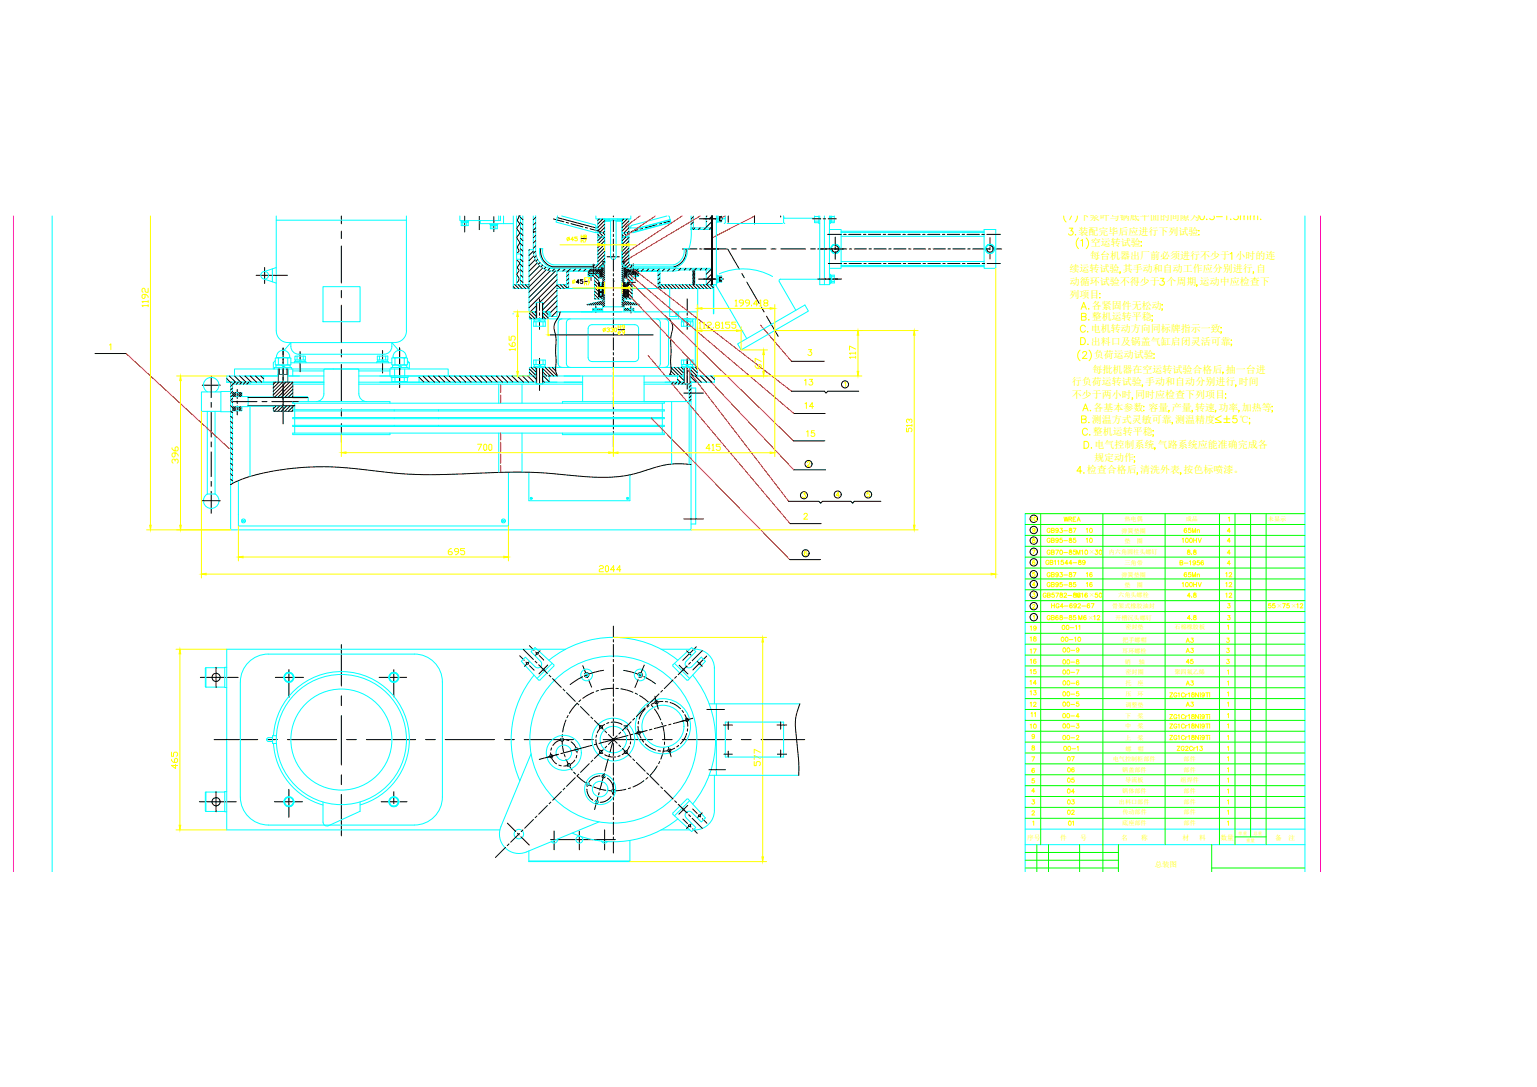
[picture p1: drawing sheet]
<svg xmlns="http://www.w3.org/2000/svg" width="594mm" height="420mm" viewBox="0 0 594 420" stroke-linecap="round" stroke-linejoin="round" font-family="sans-serif">
<defs><g id="words">
<text font-size="6.6" fill="#ff0" x="416.6" y="125.6">B.整机运转平稳;;</text>
<g font-size="5.7" fill="#ff0">
<text x="409.9" y="87.1">(7)下浆叶与锅底平面的间隙为0.3-1.5mm.0.3-1.5mm.</text>
<text x="58.2" y="119.6" transform="rotate(-90 58.2 119.6)">1192</text>
<text x="282.9" y="119.6">199.418</text>
<text x="268.8" y="128.1">112.8155</text>
<text x="200" y="136.5" transform="rotate(-90 200 136.5)">165</text>
<text x="295.3" y="143.6" transform="rotate(-90 295.3 143.6)">67</text>
<text x="331.6" y="139.7" transform="rotate(-90 331.6 139.7)">117</text>
<text x="310.4" y="170">15</text>
<text x="183.4" y="175.3">700</text>
<text x="271.6" y="175.3">415</text>
<text x="69.8" y="180.3" transform="rotate(-90 69.8 180.3)">396</text>
<text x="230.4" y="222.2">2044</text>
<text x="69.5" y="298.4" transform="rotate(-90 69.5 298.4)">465</text>
<text x="294.9" y="297" transform="rotate(-90 294.9 297)">577</text>
</g>
<g font-size="5.3" fill="#ff0">
<text x="309.7" y="149.9">13</text>
<text x="310.1" y="159.1">14</text>
<text x="353.5" y="168.3" transform="rotate(-90 353.5 168.3)">513</text>
<text x="172.2" y="215.5">695</text>
</g>
<g font-size="4.9" fill="#ff0">
<text x="237.8" y="130.5">e9</text>
<text x="409.9" y="202.8">WREA</text>
<text x="403.6" y="207.1">GB93-87</text>
<text x="418.7" y="207.1">10</text>
<text x="456.5" y="207.1">65Mn</text>
<text x="403.6" y="215.5">GB70-85</text>
<text x="403.6" y="211">GB95-85</text>
<text x="418.7" y="211">10</text>
<text x="455.8" y="211">100HV</text>
<text x="457.6" y="215.5">8.8</text>
<text x="454.7" y="219.8">B-1956</text>
<text x="403.6" y="224.4">GB93-87</text>
<text x="418.7" y="224.4">16</text>
<text x="456.5" y="224.4">65Mn</text>
<text x="472.7" y="224.4">12</text>
<text x="401.8" y="232.1">GB5782-86</text>
<text x="457.6" y="232.1">4.8</text>
<text x="472.7" y="232.1">12</text>
<text x="405.3" y="236.4">HG4-692-67</text>
<text x="396.9" y="244.8">19</text>
<text x="403.6" y="240.9">GB68-85</text>
<text x="457.6" y="240.9">4.8</text>
<text x="396.9" y="249.1">18</text>
<text x="396.9" y="253.6">17</text>
<text x="409.6" y="257.9">00-8</text>
<text x="409.6" y="253.3">00-9</text>
<text x="457.2" y="257.9">45</text>
<text x="457.2" y="253.6">A3</text>
<text x="396.9" y="261.8">15</text>
<text x="409.6" y="261.8">00-7</text>
<text x="396.9" y="269.9">13</text>
<text x="396.9" y="266">14</text>
<text x="409.6" y="266">00-6</text>
<text x="396.9" y="274.5">12</text>
<text x="409.6" y="270.2">00-5</text>
<text x="397.2" y="278.3">11</text>
<text x="409.6" y="278.7">00-4</text>
<text x="409.6" y="287.2">00-2</text>
<text x="409.9" y="291.4">00-1</text>
<text x="411.3" y="303.7">05</text>
<text x="411.3" y="308">04</text>
<text x="411.3" y="316.1">02</text>
<text x="411.3" y="312.2">03</text>
<text x="411.7" y="320.3">01</text>
</g>
<g font-size="4.4" fill="#ff0">
<text x="218" y="94.2">45</text>
<text x="231.8" y="129.5">330</text>
<text x="237.8" y="128.4">H9</text>
<text x="397.2" y="202.5">10</text>
<text x="403.6" y="227.9">GB95-85</text>
<text x="418.7" y="227.9">16</text>
<text x="455.8" y="227.9">100HV</text>
<text x="472.7" y="227.9">12</text>
<text x="409.2" y="244.5">00-11</text>
<text x="408.9" y="249.1">00-10</text>
<text x="457.2" y="249.4">A3</text>
<text x="396.9" y="257.5">16</text>
<text x="457.2" y="266">A3</text>
<text x="409.6" y="274.1">00-5</text>
<text x="457.2" y="274.1">A3</text>
<text x="396.9" y="282.6">10</text>
<text x="409.6" y="282.6">00-3</text>
<text x="411.3" y="299.5">06</text>
<text x="411.3" y="295.3">07</text>
</g>
<text font-size="4.4" x="221.5" y="110.8">45</text>
<g font-size="4" fill="#ff0">
<text x="223.3" y="93.1">H8</text>
<text x="224.7" y="109.7">F7</text>
</g>
<g font-size="3.9" fill="#ff0">
<text x="417.3" y="84.9">下浆叶与锅底平面的间隙为</text>
<text x="416.9" y="90.9">装配完毕后应进行下列试验</text>
<text x="421.6" y="95.2">空运转试验</text>
<text x="421.4" y="100.3">每台机器出厂前必须进行不少于 小时的连</text>
<text x="413.4" y="105.3">续运转试验 其手动和自动工作应分别进行 自</text>
<text x="413.5" y="110.3">动循环试验不得少于 个周期 运动中应检查下</text>
<text x="413.4" y="115.2">列项目</text>
<text x="422" y="119.5">各紧固件无松动</text>
<text x="422" y="123.8">整机运转平稳</text>
<text x="421.6" y="128.4">电机转动方向同标牌指示一致</text>
<text x="421.7" y="133.2">出料口及锅盖气缸启闭灵活可靠</text>
<text x="422.7" y="138.6">负荷运动试验</text>
<text x="414.3" y="149">行负荷运转试验 手动和自动分别进行 时间</text>
<text x="422.3" y="144">每批机器在空运转试验合格后 抽一台进</text>
<text x="414.3" y="154">不少于两小时 同时应检查下列项目</text>
<text x="422.6" y="158.8">各基本参数 容量 产量 转速 功率 加热等</text>
<text x="422" y="163.4">测温方式灵敏可靠 测温精度</text>
<text x="479" y="163.4">℃</text>
<text x="422.4" y="168.2">整机运转平稳</text>
<text x="423" y="173.3">电气控制系统 气路系统应能准确完成各</text>
<text x="422.9" y="178.3">规定动作</text>
<text x="420.1" y="183">检查合格后 清洗外表 按色标喷漆。</text>
</g>
<text font-size="2.9" fill="#ff0" x="446.3" y="335.2">总装图</text>
<g font-size="2.6" fill="#ff0">
<text x="397" y="324.8">序号</text>
<text x="409.8" y="324.8">件</text>
<text x="417.5" y="324.8">号</text>
<text x="433.4" y="324.8">名</text>
<text x="441.1" y="324.8">称</text>
<text x="457.1" y="324.8">材</text>
<text x="463.5" y="324.8">料</text>
<text x="471.7" y="324.8">数量</text>
<text x="492.9" y="324.8">备</text>
<text x="498" y="324.8">注</text>
</g>
<g font-size="2.4" fill="#ff0">
<text x="434.6" y="201.5">热电偶</text>
<text x="458.4" y="201.5">成品</text>
<text x="490.1" y="201.4">未显示</text>
<text x="433.5" y="205.9">弹簧垫圈</text>
<text x="434.7" y="209.7">垫</text>
<text x="439.4" y="209.7">圈</text>
<text x="420.9" y="214.3">×</text>
<text x="428.6" y="214.3">内六角圆柱头螺钉</text>
<text x="434.6" y="218.4">三角带</text>
<text x="433.5" y="223">弹簧垫圈</text>
<text x="434.7" y="226.8">垫</text>
<text x="439.4" y="226.8">圈</text>
<text x="420.9" y="230.9">×</text>
<text x="432.3" y="230.9">六角头螺栓</text>
<text x="420.4" y="239.6">×</text>
<text x="429.9" y="235">骨架式橡胶油封</text>
<text x="431.1" y="239.6">开槽沉头螺钉</text>
<text x="493.4" y="235">×</text>
<text x="498.9" y="235">×</text>
<text x="435" y="243.3">密封垫</text>
<text x="454" y="243.3">石棉橡胶板</text>
<text x="433.8" y="248.3">把手螺帽</text>
<text x="433.8" y="252.3">耳环螺栓</text>
<text x="434.8" y="256.5">销</text>
<text x="440.1" y="256.5">轴</text>
<text x="435" y="260.6">密封圈</text>
<text x="453.9" y="260.6">聚四氟乙烯</text>
<text x="435" y="269.1">压</text>
<text x="435" y="264.9">托</text>
<text x="439.7" y="269.1">环</text>
<text x="439.7" y="264.9">座</text>
<text x="435" y="273.1">调整垫</text>
<text x="434.9" y="281.5">中</text>
<text x="434.9" y="277.5">下</text>
<text x="439.6" y="281.5">桨</text>
<text x="439.7" y="277.5">桨</text>
<text x="435" y="285.9">上</text>
<text x="439.7" y="285.9">桨</text>
<text x="435" y="290.1">螺</text>
<text x="439.7" y="290.1">帽</text>
<text x="430.1" y="294.2">电气控制柜部件</text>
<text x="433.8" y="298.4">锅盖部件</text>
<text x="457.5" y="298.4">部件</text>
<text x="457.5" y="294.1">部件</text>
<text x="435" y="302.4">导流板</text>
<text x="456.3" y="302.4">组焊件</text>
<text x="432.5" y="310.8">出料口部件</text>
<text x="433.8" y="306.6">锅体部件</text>
<text x="457.5" y="310.8">部件</text>
<text x="457.5" y="306.6">部件</text>
<text x="433.8" y="314.8">传动部件</text>
<text x="457.5" y="314.8">部件</text>
<text x="433.8" y="319">底座部件</text>
<text x="457.5" y="319">部件</text>
</g>
<g font-size="1.7" fill="#ff0">
<text x="478.6" y="322.6">单重</text>
<text x="484.5" y="322.6">总重</text>
<text x="481.6" y="325.6">重量</text>
</g>
</g></defs>
<!-- layer: 0 -->
<path d="M5.2 83.5v253.5M510.4 83.5v253.5" fill="none" stroke="#f0f" stroke-width=".39"/>
<g fill="none" stroke="#0ff" stroke-width=".39">
<path d="M20.2 83.5v253.5M177.7 83.5v1.8h15.1v-1.8M178.1 85.3v.3h3v-.3M178.3 85.9h2.7v1.3h-2.7zM178.5 85.6v.3M178.9 85.9v1.3M179.7 85.6l-.3 .3M180 85.6l-.4 .3M180.4 85.9v1.3M180.8 85.6v.3M185.6 85.3v1.1h12.7M189.4 86.4v.4h3v-.4"/>
<path d="M189.5 87.1h2.7v1.3h-2.7zM189.7 86.8v.3M190.1 87.1v1.3M191 86.8l-.4 .3M191.3 86.8l-.4 .3M191.7 87.1v1.3M192.1 86.8v.3M193.4 83.5v1.8h-.6M194.6 83.5v2.9M207.1 83.5l-.1 .1M230.3 83.5v1.1h13.5v-1.1M235.5 84.6v.7"/>
<path d="M236 85.5h-2.3l.2-.2h6.3l.3 .2h-2.4M238.1 85.3v14M238.6 84.6v.7M504.4 83.5v253.5M205 123.2l.4 .5v17.9l-.4 .4M206.3 123.3v.4h4.5v-.4M206.3 124.4h4.5v1.7h-4.5zM206.3 139.2h4.5v1.7h-4.5zM206.5 123.7v.7M207 120.5v2.8M207.2 120.5h-2.6v2.8h64.6M207.2 123.3v-6.2l.2-.2h2.3l.2 .2v6.2"/>
<path d="M207.2 124.4v1.7M207.2 139.2v1.7M207.2 123.2h2.7M208.1 123.7l.6 .7M208.5 123.7l.7 .7M209.9 120.5h3M209.9 124.4v1.7M209.9 139.2v1.7M210 120.5v2.8M210.6 123.7v.7M211.8 120.5v2.8M215.3 120.5h13.4"/>
<path d="M215.7 124.8v15.7M217.2 123.3l-.9 .2-.6 1.2M218.9 124.8v15.7M220.4 123.3l-.9 .2-.6 1.2M227.3 127v11.3M227.3 127l.6-1.2 .9-.3h16.5l.9 .3 .6 1.2v11.3l-.6 1.2-.9 .2-16.5 .1-1.2-.7-.3-.8M245.7 120.5h24M253.7 123.3l.9 .2 .6 1.2v15.8l-.6 1.2-.9 .3M256.9 123.3l.9 .2 .6 1.2v15.8l-.3 .9-1.2 .6M262.3 120.5v2.8M263.4 124.4h4.5v1.7h-4.5zM263.4 123.3v.4h4.5"/>
<path d="M263.4 139.2h4.5v1.7h-4.5zM263.6 123.7v.7M264.3 123.2h2.7M264.3 124.4v1.7M264.3 139.2v1.7M265.1 123.7l.7 .7M265.6 123.7l.7 .7M267 139.2v1.7M268.7 123.7l.1 17.9 .4 .4M269.5 120.5v2.8M80.1 159v31.9M80.1 151.5a3 3 0 0 1-.8-4.5 3 3 0 0 1 4.6 0 3 3 0 0 1-.8 4.5"/>
<path d="M83.1 159v31.9M85.4 151.5h-7.5v7.5h7.5M87.6 147.7h37.6M89.1 147.7v57.1h178v-57.1M89.1 151.3h-3.7v7.9h3.7M89.9 153.3h6v3.9h-2.4M89.9 151.9l3.4-.2 .2 1.6M89.9 157.2h3.6M91.1 151.7v1.6M91.1 157.2v1.6M92.3 151.7v1.6M92.3 157.2v1.6"/>
<path d="M93.5 157.2l-.2 1.6-3.4-.2M95.9 157h18M95.9 153.4h22.9l.3 .4v1.4M96.6 147.7v.8M96.6 157v27.2M146.8 147.7h60.4M152.4 158.4v.5M169.5 158.4v.5M192.8 148.5v7.4M201.8 148.5v7.4M204.6 145.3v-3.3h64.9v3.3M206.3 142v-.4h4.5v.4"/>
<path d="M206.5 140.9v.7M207 142v3.3M207.2 142v6.2l.2 .2 2.5-.2v-6.2M208.1 140.9l.6 .7M208.5 140.9l.7 .7M209.9 147.7h15.3M210 142v3.3M210.6 140.9v.7M212.7 145.3h2.6M215.7 140.5l.6 1.2 .9 .3M218 145.3h6.2M218.9 140.5l.3 .9 1.2 .6"/>
<path d="M257.1 147.7h7.2M257.4 145.3h6.9M259.6 147.7v.8M259.6 155.2v24.2M263.4 142v-.4h4.5v.4M263.6 140.9v.7M264.1 142v3.3M264.3 142v6.2l.2 .2 2.5-.2v-6.2M264.9 140.9l.7 .7M265.4 140.9l.7 .7M266.4 148.5v31M267 147.7h2.2"/>
<path d="M267 145.3h9.1M267.1 142v3.3M267.7 140.9v.7M268.9 150v52.5h-1.8M152.4 161.4v.4M152.4 164.4v.4M169.5 161.4v.4M169.5 164.4v.4M192.8 167.4v15.2M201.8 167.4v15.1M80.1 190.9h3M80.1 190.9a3 3 0 0 0-.8 4.6 3 3 0 0 0 4.6 0 3 3 0 0 0-.8-4.6"/>
<path d="M196.5 182.5v20.8h-104.4v-17.5M204.4 182.6v10.9M205 192.4l.6 .5M205.6 192.4l-.6 .5M242.3 192.4l.5 .5M242.8 192.4l-.5 .5M243.5 183.6v9.9M396.2 198.5v138.5M93.5 200.9l1.1 .9M94.6 200.9l-1.1 1M194 200.9l1.1 .9M195.1 200.9l-1.1 1"/>
<path d="M79.6 258.1h7.3M79.6 258.1l-.2 .2v7.1l.2 .2M79.6 258.1v7.5M87.6 257.9h-.7v7.8h.7M208.9 257.7h.1M212.2 255.2a39.5 39.5 0 0 1 49.8 0M213.5 256.4l-5.9 5.8M214 256.9l-7.2-6.6-1.6 1.6 4 4.1 .1 .9-.4 .8M214 256.9v.6l-5.6 5.4-6.9-7.3 1.6-1.6 4.1 4 .9 .1 .8-.4M260.2 256.9l-.1 .6 5.6 5.4 7-7.3-1.6-1.6-3.8 3.7a1.49 1.49 0 0 1-2.1 0 1.49 1.49 0 0 1 0-2.1l3.7-3.7-1.6-1.6-7.1 6.6M260.7 256.4l5.9 5.8M79.6 265.6h7.3"/>
<path d="M206.4 261a39.5 39.5 0 0 0-5.5 40.8M267.7 261a39.5 39.5 0 0 1 0 49.8M274.1 272.1h35.1M276.9 272.1v27.6M280.3 279.1h22.6v13.5h-22.6zM205.3 291.4l-11.7 28.1a7.5 7.5 0 0 0 1.6 8.2 7.5 7.5 0 0 0 8.2 1.6l28.1-11.6M274.1 299.7h34.6M79.6 306.2h7.3M79.6 313.6h7.3M79.6 306.2l-.2 .2v7l.2 .2M79.6 306.2v7.4M87.6 306h-.7v7.8h.7"/>
<path d="M260.1 314.2l5.6-5.4 7 7.3-1.6 1.6-3.8-3.7a1.49 1.49 0 0 0-2.1 0 1.49 1.49 0 0 0 0 2.1M260.2 314.2v.6l7.1 6.6 1.6-1.6-3.7-3.7M262 316.5a39.5 39.5 0 0 1-40.9 5.5M266.6 309.5l-5.9 5.8M396.2 326.5h108.2M396.2 320.5h108.2"/>
<circle cx="205.3" cy="192.6" r=".37"/>
<circle cx="242.6" cy="192.6" r=".37"/>
<circle cx="94.1" cy="201.3" r=".75"/>
<circle cx="194.6" cy="201.3" r=".75"/>
<circle cx="203.9" cy="256.4" r=".22"/>
<circle cx="207.7" cy="252.6" r=".22"/>
<circle cx="210" cy="258.8" r=".22"/>
<circle cx="264.2" cy="258.8" r=".22"/>
<circle cx="266.5" cy="252.6" r=".22"/>
<circle cx="270.3" cy="256.4" r=".22"/>
<circle cx="226.7" cy="260.9" r="2.25"/>
<circle cx="226.7" cy="260.9" r=".67"/>
<circle cx="247.4" cy="260.9" r="2.25"/>
<circle cx="247.4" cy="260.9" r=".67"/>
<circle cx="253.7" cy="271.5" r=".46"/>
<circle cx="265.5" cy="278.2" r=".46"/>
<circle cx="213" cy="292.3" r=".46"/>
<circle cx="217.3" cy="285.9" r=".46"/>
<circle cx="217.9" cy="291" r="6.8"/>
<circle cx="217.9" cy="291" r="3"/>
<circle cx="219.9" cy="295.7" r=".46"/>
<circle cx="222.9" cy="289.7" r=".46"/>
<circle cx="232.3" cy="290.6" r=".46"/>
<circle cx="232.3" cy="281.1" r=".46"/>
<circle cx="237.1" cy="285.9" r="8.3"/>
<circle cx="237.1" cy="285.9" r="5.1"/>
<circle cx="237.1" cy="285.9" r="32.3"/>
<circle cx="241.9" cy="290.6" r=".46"/>
<circle cx="241.9" cy="281.1" r=".46"/>
<circle cx="246.9" cy="283.2" r=".46"/>
<circle cx="256.2" cy="280.7" r="10.7"/>
<circle cx="256.2" cy="280.7" r="8.1"/>
<circle cx="258.7" cy="290" r=".46"/>
<circle cx="227.2" cy="303.1" r=".46"/>
<circle cx="230.6" cy="309.9" r=".46"/>
<circle cx="232" cy="305" r="6"/>
<circle cx="232" cy="305" r="3"/>
<circle cx="233.3" cy="300.1" r=".46"/>
<circle cx="237" cy="305.7" r=".46"/>
<circle cx="264.2" cy="312.9" r=".22"/>
<circle cx="266.5" cy="319.1" r=".22"/>
<circle cx="270.3" cy="315.3" r=".22"/>
<circle cx="200.6" cy="322.4" r="1.83"/>
</g>
<g fill="none" stroke="#0f0" stroke-width=".39">
<path d="M396.2 198.5h108.2M402.3 198.5v128M426.3 198.5v138.5M450.3 198.5v128M471.3 198.5v128M477.4 198.5v128M483.4 198.5v125M489.4 198.5v128M396.2 219.6h108.2M396.2 215.3h108.2M396.2 211.2h108.2M396.2 206.9h108.2"/>
<path d="M396.2 202.7h108.2M396.2 236.4h108.2M396.2 232.2h108.2M396.2 228h108.2M396.2 223.8h108.2M396.2 257.4h108.2M396.2 253.2h108.2M396.2 249h108.2M396.2 244.8h108.2M396.2 240.6h108.2M396.2 278.4h108.2M396.2 274.2h108.2"/>
<path d="M396.2 270h108.2M396.2 265.8h108.2M396.2 261.6h108.2M396.2 299.5h108.2M396.2 295.3h108.2M396.2 291.1h108.2M396.2 286.9h108.2M396.2 282.6h108.2M396.2 316.3h108.2M396.2 312.1h108.2M396.2 307.9h108.2M396.2 303.7h108.2"/>
<path d="M396.2 335.5h36.1M396.2 332.5h36.1M396.2 329.5h36.1M400.8 326.5v10.5M405.3 326.5v10.5M417.3 326.5v10.5M432.3 326.5v10.5M468.3 335.5h36.1M468.3 326.5v10.5M477.4 323.5h12"/>
</g>
<!-- layer: SMPEN_THICK -->
<g fill="none" stroke="#000" stroke-width=".39">
<path d="M179.6 83.5v6.2M185.3 83.7v5.1M190.9 83.8v5.8M206.1 89.6h.9M209 96.1a6.2 6.2 0 0 0 4.7 7h15.8M213.9 84.6l4 1.1M215.4 84.1l14.9 4M218.9 86l.9 .2M220.7 86.5l4.6 1.2M226.2 87.9l1 .3M228.1 88.4l4 1.1M231.1 90.6l.9 1"/>
<path d="M231.7 89.9l1.6 1.7M233 89.9l.7 .7M234.6 99.3h4.8M237.1 83.5v.3M237.1 84.8v4.7M237.1 90.5v.9M237.1 92.4v4.8M237.1 98.1v1M240.5 90.7l.8 .9M241 89.9l1.6 1.7M242.3 89.9l.8 .8M246.5 88.8l-2.5 .7"/>
<path d="M248.4 88.3l-1 .3M253.9 86.8l-4.6 1.3M255.7 86.4l-.9 .2M259.2 85.4l-2.6 .7M263.8 96.2h5.6M265.1 96.1a6.2 6.2 0 0 1-4.6 7M270.3 84.6h9M270.4 96.2h.9M272 96.2h8.8M278.2 83.7h.7M278.2 85.4h.7M281.3 96.2l4.5 7.9"/>
<path d="M281.5 83.5v2.4M282.8 96.2h1.9M286.6 96.2h9.5M291.6 83.5v3.1M298 96.2h1.9M301.7 83.5v.4M301.8 96.2h9.6M313.3 96.2h1.9M314.1 84.6h3.1M316 96.2h11.3M318.2 84.6h.9M319.9 90.6h5.2"/>
<path d="M320.1 84.6h3.1M322.7 95a1.26 1.26 0 0 1 1.4 1.2 1.26 1.26 0 0 1-1.3 1.3 1.26 1.26 0 0 1-1.2-1.5M322.8 91.7v2.8M322.8 95.4v1M322.8 97.3v2.9M326.1 90.6h1M328 90.6h4.8M328.3 96.2h.9M330.2 96.2h4.7M333.7 90.6h1M335.6 90.6h4.8M335.9 96.2h.9"/>
<path d="M337.8 96.2h4.8M341.4 90.6h.9M343.3 90.6h4.7M343.5 96.2h1M345.4 96.2h4.8M349 90.6h.9M350.9 90.6h4.7M351.1 96.2h1M353 96.2h4.8M356.6 90.6h1M358.5 90.6h4.8M358.8 96.2h.9"/>
<path d="M360.7 96.2h4.7M364.2 90.6h1M366.1 90.6h4.8M366.4 96.2h1M368.3 96.2h4.8M371.9 90.6h.9M373.8 90.6h4.8M374 96.2h1M375.9 96.2h4.8M379.5 90.6h1M381.4 90.6h5.3M381.7 96.2h.9"/>
<path d="M382.5 95a1.26 1.26 0 0 1 1.4 1.2 1.26 1.26 0 0 1-1.3 1.3 1.26 1.26 0 0 1-1.2-1.5M382.6 91.9v2.7M382.6 95.5v1M382.6 97.4v2.7M383.6 96.2h3.6M99 106.4h12.1M102.3 103.4v6.2M219.5 104.8l-.5 .4M219.8 106.1l-.8 .7M219.8 107.7l-.8 .7M219.8 109.3l-.8 .7M219.8 110.8l-.7 .7"/>
<path d="M226.9 117.7l.2 .1M227.6 117.6l.3 .2M228.2 117.4l.5 .4M228.4 104.9v3.5M228.9 117.3l.6 .5M229.2 102.4l.4 1.2M229.2 119.4l.5 .6M229.3 102.1v3.8M229.5 117.1l.8 .7M230.2 117l.9 .8M230.3 118.4v2.4M230.4 104.5l-.1 .1"/>
<path d="M230.8 119.5l.5 .5M230.8 116.8l1 1M231.1 103.9l1.8 1.8M231.3 119.2l.8 .8M231.5 116.7l1.1 1.1M231.8 107.3l.1 .1M231.8 106.7l.8 .7M231.8 106l1.1 1M231.8 105.3l1.1 1.1M231.8 103.3l1.1 1.1M232.1 119.2l.8 .7M232.1 116.5l1.6 1.6"/>
<path d="M232.3 103.1l.6 .7M232.5 103.1l-.7 .7M232.8 116.4l.9 .9M232.9 107.4h.1M232.9 105l-1.2-1.1-1.4 1.3M232.9 106.8l-.7 .6M232.9 106.1l-1.1 1M232.9 105.4l-1.1 1.1M232.9 111.3l.8 .7M232.9 118.1l.5 .5M232.9 101.7l.8 .8M232.9 102.5l.8 .8"/>
<path d="M232.9 104.1l.8 .8M232.9 104.9l.8 .8M232.9 105.7l.8 .8M232.9 104l-1.2 1.2-.7-.7M232.9 106.5l.8 .8M232.9 107.3l.8 .8M232.9 108.1l.8 .8M232.9 108.9l.8 .7M232.9 109.7l.8 .7M232.9 110.5l.8 .8M232.9 112.1l.8 .7M232.9 112.9l.8 .7"/>
<path d="M232.9 113.7l.8 .7M232.9 114.5l.8 .7M232.9 115.3l.8 .7M232.9 116.1l.3 .2M232.9 104.7l-1.1 1.1M233.3 101.3l.4 .4M233.5 116.3l.2 .2M233.7 104.1l-.8-.8-1.9 1.9-.7-.7M237.1 100.3h.1M237.1 100v4.8M237.1 105.7v1M237.1 107.7v4.7"/>
<path d="M237.1 113.4v.9M237.1 115.3v4.8M240.5 118.5l.1 .1M240.5 117.7l.7 .7M240.5 116.9l.9 .9M240.5 102.1l.7 .7M240.5 102.9l.7 .7M240.5 104.5l.7 .7M240.5 105.3l1.8 1.8M240.5 106l.7 .8M240.5 106.8l.7 .8M240.5 107.7l.7 .7"/>
<path d="M240.5 108.4l.7 .8M240.5 109.2l.7 .8M240.5 110l.7 .8M240.5 110.8l.7 .8M240.5 111.6l.7 .8M240.5 112.4l.7 .8M240.5 113.2l.7 .8M240.5 114l.7 .8M240.5 114.8l.7 .8M240.5 115.6l.7 .7M240.5 101.3l.7 .7M240.7 116.3l1.5 1.5"/>
<path d="M241.2 104.6l1.1 1.1M241.2 103.9l1.3 1.3 .7-.7M241.2 103.3l2 1.9 .6-.7M241.2 103.1h.1M241.3 119.6l.3 .4M241.3 107.4h.1M241.3 106.7l.7 .7M241.3 105.3l1 1.1M241.3 105.1l1.2-1.2 1.3 1.3M241.6 116.4l1.4 1.4M241.7 119.2l.7 .8M241.7 103.1l.6 .6"/>
<path d="M241.9 103.1l-.7 .7M242.3 103.4l-1.1 1-.7-.7M242.3 109.1h3.3M242.3 107.4h.1M242.3 106.7l-.7 .7M242.3 106.1l-1 1M242.3 105.4l-1 1M242.5 119.2l.7 .8M242.6 116.6l1.2 1.2M242.7 109.9h1.7M243.1 104l-1.8 1.8M243.6 116.9l1 .9"/>
<path d="M243.8 118.4v2.6M244.2 102.4l-.2 .3 .2 .9M244.4 119.5l.4 .5M244.7 117.1l.7 .7M244.8 101.9v1.3M244.8 103.7v.5M244.8 104.6v1.4M244.9 119.2l.1 .1M245.7 117.3l.5 .5M245.7 104.6v3.6M246.7 117.6l.3 .2M254.6 104.8l-.3 .2"/>
<path d="M255.1 105.8l-.8 .8M255.1 107.4l-.8 .8M255.1 109l-.8 .8M255.1 110.6l-.8 .8M270 107.9h9.7M278.2 108.7h.7M278.2 107h.7M286.7 105.7l1 1.7M288.6 109l4.8 8.3M316 107.9h9.3M320.2 101.9h5.1M326.2 101.9h1"/>
<path d="M328.1 101.9h4.8M333.9 101.9h.9M335.8 101.9h4.7M341.5 101.9h.9M343.4 101.9h4.8M349.1 101.9h1M351 101.9h4.8M356.8 101.9h.9M358.7 101.9h4.7M364.4 101.9h.9M366.3 101.9h4.8M372 101.9h1"/>
<path d="M373.9 101.9h4.8M379.6 101.9h1M381.6 101.9h5.1M109.4 134.5v23.6M154.5 134.5v15.2M208.5 138.5v12.4M237.1 121v1M237.1 122.9v4.8M237.1 130.5v4.8M237.1 136.3v.9M237.1 138.2v4.7M265.6 138.7v11.7"/>
<path d="M296.3 122.2l4.5 7.8M90.2 157.2l-.3 .3M90.4 151.7l-.5 .5M90.9 157.2l-1 1M91.1 151.7l-1.2 1.2M91.1 152.4l-.9 .9M91.1 153l-.3 .3M91.1 157.7l-1.1 1.1M91.1 158.3l-.5 .5M91.7 150.6v3.5M91.7 155v1M91.7 156.9v3.5"/>
<path d="M92.4 151.7l-.1 .1M92.9 157.2l-.6 .6M93.1 151.7l-.8 .8M93.4 157.3l-1.1 1.2M93.5 152l-1.2 1.1M93.5 152.6l-.7 .7M93.5 157.9l-.9 .9M93.5 158.6l-.2 .2M95.9 153.7h23.1M95.9 156.8h18M107.9 142.6v2.1M109.4 158.2v5.7"/>
<path d="M110.9 142.6v2.1M237.1 143.9v.9M237.1 145.8v4.8M237.1 151.5v1M237.1 153.4v4.8M237.1 159.2v.9M264.3 151.9h7.6M237.1 161.1v4.7M237.1 166.8v.9M237.1 168.7v4M264.3 200.6h7.6M83.5 257.9v7.8"/>
<path d="M111.7 258.8v10.8M131.9 249.2v16M152.2 258.8v10.5M77.4 261.8h14.7M106.4 261.8h10.9M131.9 269v3.8M131.9 276.6v19.1M146.5 261.8h10.7M273.2 274.2h6.8M82.7 285.9h16.9M103.4 285.9h3.8M111.1 285.9h19"/>
<path d="M131.9 299.5v3.8M133.9 285.9h3.9M141.6 285.9h19.1M164.5 285.9h3.8M172.1 285.9h19.1M195 285.9h3.8M202.6 285.9h19.1M225.5 285.9h3.8M233.1 285.9h19.1M256 285.9h3.8M263.7 285.9h19M274 297.5h6.4"/>
<path d="M279.6 280.2h3.5M279.8 291.5h3.2M286.5 285.9h3.9M294.2 285.9h16.9M300.4 280.2h3.7M300.5 291.5h3.5M77.1 309.9h14.2M83.5 306v7.8M106.1 309.9h10.8M111.7 305.1v10.8M131.9 307.1v16M147.3 309.9h10"/>
<path d="M152.2 306v4.6M212.8 324.5h25.1"/>
</g>
<g fill="none" stroke="#0ff" stroke-width=".39">
<path d="M106.8 83.5v44.4a4.5 4.5 0 0 0 4.5 4.5h41.3a4.5 4.5 0 0 0 4.5-4.5v-44.4M106.8 85.1h50.3M198.4 83.5v28h6.1M199.7 83.5v26.5M199.7 98.1h1.5M201.2 83.5v26.5M202.1 83.5v26.5M206.1 89.6h.1M206.1 83.5v13.6a7.7 7.7 0 0 0 7.7 7.7M206.1 96.5h-1.6v24h2.7M207 83.5v13.6a6.8 6.8 0 0 0 6.8 6.8M215.5 83.5l-.6 2.3 15.2 4.1h3.6"/>
<path d="M215.5 83.5h.1M217.1 83.5l12.8 3.4 .5 .6-.1 2.4M231.1 84.6v17.2l-.6 .6M231.1 91.6h2.6M231.1 87.5l-.2 .4-.6 .2M231.4 84.6h11.4M233.4 84.6h.1M233.4 84.6l.3 .3M233.7 84.9v31.4h-.7M233.7 84.9h1.8M236 85.3v14M236 99.2a1.05 1.05 0 0 0 1.1 1.1 1.05 1.05 0 0 0 1-1.1"/>
<path d="M238.6 84.9h1.9M240.5 91.6h2.6M240.5 84.9v31.4h.6M240.8 84.6h.1M240.8 84.6l-.3 .3M243.1 87.5l.6 .6h3.2M243.1 84.6v17.2l.6 .6M246.9 88.1h.1M246.9 88.1l.1 .1M257.8 83.5l-13.5 3.6-.4 .3-.1 .7M258.4 83.5l.8 2.6-14.4 3.8h-4.3h2.4M258.9 84.9l-12 3.2"/>
<path d="M258.9 84.9l.2 .1M259.1 85.2l-12.1 3M259.3 85.7l-14.5 4.2M265.6 96.1h-1.2a5.5 5.5 0 0 1-4 6.3M265.6 96.1a6.7 6.7 0 0 1-5.1 7.5M267.1 83.5v5.2h8.3M268 83.5v4.6M273 83.5v4.6M275.1 83.5v26.5h-2.1v-5.7M275.1 85.7h.3M275.4 88.1h-8.3v4.1l-.8 4M275.4 83.5v26.5"/>
<path d="M276.9 83.5v27.1M277.2 83.5v2.6h-.3M277.2 85.7h.4M277.2 84.6l.4 .4M277.2 84.3l.4 .4M277.6 83.5v2.3h1.3v-2.3M280.3 83.5l.1 2.4-.5 .5M280.4 84.1l-.3 .4-1.2 .1M281 86.4h21.5M302.9 83.9l.4 .4h11.5M302.9 83.5v2.4l.4 .5M314.8 83.5v2.6h1.7"/>
<path d="M314.8 83.7h1.7M314.8 85.5h1.7M316.5 83.5v2.9h.4M316.9 83.5v24.4M318.7 83.5v26.5M320.6 88.7h4.5v15h-4.5M320.6 83.5v26.5h-3.7v-2.1h-15.2M321 83.5v2.9h-.4M321 86h.4M321.4 83.5v2.6h1.1v-2.6M321.4 83.7h1.1M321.4 85.5h1.1"/>
<path d="M321.4 84.6l-.4 .4M321.4 84.2l-.4 .4M322 94.7h1.8l.9 1.5-.9 1.6h-1.8l-1-1.6zM325.1 91.3h55.3M325.1 89.8h55.3M325.1 89.4h55.3M380.4 88.7h4.5v15h-4.5zM381.7 94.7h1.8l.9 1.5-.9 1.6h-1.8l-.9-1.6zM102.3 107.9l4.5 1.5M105.3 103.9v5M106.8 103.4l-4.5 1.5M124.8 110.8h14.4v13.6h-14.4z"/>
<path d="M198.4 110h6.1M199.7 100.2h1.5M213.8 104.8h14.3M213.8 103.9h18M213.8 102.4h16.7M213.8 102.4a5.5 5.5 0 0 1-4-6.3h-1.2a6.7 6.7 0 0 0 5 7.5h18.2M215.3 104.8v17.5h-2.9v-1.8M215.3 110h3.7M219 104.8v6.7h10.8h-14.5M219.8 104.8v6.7M227.3 104.8v1.3h4.1v8.6h1.5M228.1 103.9v1.3h3.7v2.2h1.1"/>
<path d="M229.2 120h3.7h-3.7M229.5 119.2l.3 .3h1l.3-.3M229.8 106.9v8.7h3.1M229.8 119.5v.5M230.8 119.5v.5M231.1 103.9v.6h-.8v.7M231.4 106.4h.4M231.4 109.3h1.5M231.8 103.8h.1M232.8 109.3v1.6M232.8 111.1v1.6M232.8 112.9v1.6h-1.2"/>
<path d="M232.8 114.7v.9M232.9 107.4h.1M232.9 119.2h-3.7l-.1 1.1-.4 .2M232.9 116.3h.8v2.3M232.9 116.3l-6 1.4 6 .1v2.7M232.9 103.1h.1M232.9 103.1v4.3M232.9 102.3v.8h-1.1h1.1M232.9 118.6h8.3M232.9 101.3h.8M232.9 102.8h-1.1v1.1M233.6 101.3h.1"/>
<path d="M233.7 101h-.8v15.3M240.5 118.6v-2.3l6.7 1.4-6 .1v2.7M240.5 101h.7v15.3M240.5 116.3h.1M240.5 101.3h.1M240.5 101.3h.7M241.2 119.2h3.8v.8h-3.8h3.8l.4 .5M241.2 103.1l.1 4.3M241.2 103.1h.1M241.2 102.8h1.1v1.1l33.1-.2M241.2 103.1h1.1M241.2 109.3h1.5"/>
<path d="M241.3 107.4h.1M241.3 109.3v1.6M241.3 111.1v1.6M241.3 112.9v1.6M242.3 106.4h.4M242.3 105.2v2.2h-1.1M242.3 103.6h18.3M242.7 106.1h4.1v.8h-2.4v8.7h-3.2M242.7 106.4h.1M242.7 106.1v8.6M242.7 108.4h1.7M242.7 108.5h1.7"/>
<path d="M242.7 109.7h1.7M243 119.2l.3 .3h1M243.1 103.9h.1M243.1 103.9v.6h.7M243.3 119.5v.5M243.7 102.4h16.7M243.8 104.5v.7h-1.5M243.8 104.5v.7M244.1 103.1h16.4M244.3 119.5v.5M244.4 108.4h.1M244.4 111.5h31.3"/>
<path d="M244.7 119.2l-.4 .3M245.2 106.1v.8M246.1 104.8h.7v1.3h-4.1M246.1 103.9v1.3h-3.8M246.2 106.1v.8M254.3 104.8v6.7M255.1 110h21.5l12 20.9M258.9 111.5v10.8h2.8v-1.8M262.9 104.3h12.5M263 104.3l-2.6 .5h-13.6h8.3v6.7M267.8 104.3v5.7M268.5 104.3v5.7"/>
<path d="M269.7 111.5v9M275.1 106.7h.3M275.7 110v11.3M275.9 110v11.3M276.9 106.4h.3v3h-.3M277.2 107.6l.4 .4M277.2 107.9l.4 .3M277.2 109h.4M277.6 106.7v2.4h1.3v-2.4h-1.7M278 105.8a23.3 23.3 0 0 1 20.6 1.1M301.7 107.9l-.5 .3v.6l6.4 11.1M320.6 106h.4v3.7h-.4"/>
<path d="M321 109.2h.4M321 106.5h.4M321.4 106.4h1.1v3h-1.1zM321.4 107h1.1M321.4 108.8h1.1M321.4 107.9l-.4 .4M321.4 107.5l-.4 .4M325.1 103.1h55.3M325.1 102.6h55.3M325.1 101.1h55.3M106.4 138.4h1.2v2.6h-1.2zM106.4 139.4l-.8 .8v2.4"/>
<path d="M106.9 137.9v.4h5.1v-.4M106.9 137.9a2.55 2.55 0 0 1 2.5-2.5 2.55 2.55 0 0 1 2.6 2.5M107.6 138.4h3.6M109.8 135.4l2.6-3a3.4 3.4 0 0 0 3 4.5h33.1a3.4 3.4 0 0 0 3-4.5l2.6 3M111.2 138.4h1.2v2.6h-1.2zM114 137.6h4v1.5h-4zM114.2 139.1v.7M114.8 137.6v1.5M115.6 139.1l.6 .7M116 139.1l.6 .7M117.2 137.6v1.5M117.8 139.1v.7"/>
<path d="M145.8 137.6h4.1v1.5h-4.1zM146 139.1v.7M146.7 137.6v1.5M147.5 139.1l.6 .7M147.9 139.1l.6 .7M149.1 137.6v1.5M149.7 139.1v.7M151.5 138.4h1.2v2.6h-1.2zM151.9 137.9a2.55 2.55 0 0 1 2.6-2.5 2.55 2.55 0 0 1 2.5 2.5M151.9 137.9v.4h5.1v-.4M152.7 138.4h3.6M156.3 138.4h1.2v2.6h-1.2z"/>
<path d="M157.5 139.4l.7 .8h-.7M198.3 121.3h.1M209.9 120.5h3v1.8M215.3 120.5h32.4M261.3 120.5v1.8M285.1 132.9l26-15 1.4 2.3-26 15.1zM89.1 155.2h.8M90.6 145.3v-2.7h82.6v2.7M101.9 145.3v2.4M105.6 148.5h-15.7v38.4M106.1 142.6v-.6h6.6v.6M106.7 142v-.9h5.4v.9"/>
<path d="M107.4 142.6v2.7h-19.8v2.4h37.6M107.6 141h3.6M108.8 141.1l.9 .9M109.4 141.1l.9 .9M111.4 142.6v2.7h13.8M112.4 140.2h39.1M113.2 148.5h12M113.2 142.6v2.7M113.2 158.4h143.6v.5h-143.6zM113.2 143.4h12M113.8 140.2v-.4h4.5v.4M113.9 155.9v2.5"/>
<path d="M113.9 158.9v2.5M138.7 152.2v-9.3l-.3-.3h-12.9l-.3 .3v9.3a2.99 2.99 0 0 1-3 3M138.7 148.5h86.5M138.7 145.3h68.5M138.7 143.4h12M138.7 147.7h68.5M138.7 152.2a2.99 2.99 0 0 0 3 3M145.6 140.2v-.4h4.5v.4M150.7 142.6v2.7M151.2 142.6v-.6h6.6v.6M151.2 145.3v.6h6.6v-.6M151.5 145.9v1.6h6v-1.6"/>
<path d="M151.7 142v-.9h5.5v.9M152.5 142.6v2.7M152.7 145.9v1.6M152.7 141h3.6M153.8 141.1l.9 .9M154.5 141.1l.8 .9M156.3 145.9v1.6M156.4 142.6v2.7M158.2 140.2v2.4M162 145.3v2.4M209.9 145.3h5.4M209.9 147.7h5.4"/>
<path d="M212.3 145.3v2.4M215.5 145.3h48.8M218 147.7h7.2M225.2 145.3v9.9M248.9 148.5h17.5M248.9 147.7h15.4M248.9 145.3v9.9M256 155.9v2.5M256 158.9v2.5M256.8 155.2v.7h-143.6v-.7h37.5v.7M261.9 145.3v2.4M267 145.3h5.4"/>
<path d="M267.1 155.2h-49.7v.7M267.1 150h1.8M276.1 145.3v2.4h-9.1M113.2 161.4h143.6v.4h-143.6zM113.2 164.4h143.6v.4h-143.6zM113.9 161.8v2.6M113.9 164.8v2.6M150.7 167.4v.6h-37.5v-.6h143.6v.6h-39.4v-.6M256 166.1h.1M256 161.8v2.6M256 164.8v2.6M204.4 193.5h39.1"/>
<path d="M103.7 252.8h56.5M103.7 252.8a10.8 10.8 0 0 0-10.8 10.8v44.5a10.8 10.8 0 0 0 10.8 10.8h56.5a10.8 10.8 0 0 0 10.8-10.8v-44.5a10.8 10.8 0 0 0-10.8-10.8M218.6 251h-131v69.8h105.6M255.5 251h11.1M268 251a7.5 7.5 0 0 1 8.1 7.4M276.1 258v14.1M110.7 260.1h1.9l1 1.7-1 1.7h-1.9l-1-1.7zM151.2 260.1h2l1 1.7-1 1.7h-2l-.9-1.7zM103 285.9h.1M103 285.9l.5 .7 1.9 .2M105.4 285l-1.9 .2-.5 .7M105.7 287.4a26.3 26.3 0 0 0 19.2 23.8"/>
<path d="M105.7 284.4a26.3 26.3 0 0 1 42.7-19.1 26.3 26.3 0 0 1-9.2 45.8M106.8 284.4h-1.4v3h1.4M276.1 299.7v13.6a7.5 7.5 0 0 1-8.1 7.5M110.7 308.2h1.9l1 1.7-1 1.7h-1.9l-1-1.7zM139.2 310v3.6l-12.2 5.5a1.49 1.49 0 0 1-2.1-1.3l-.1-7.8M151.2 308.2h2l1 1.7-1 1.7h-2l-.9-1.7zM204.4 332.8h39.1M215.5 324.3a1.34 1.34 0 0 1-.8 1.5 1.34 1.34 0 0 1-1.6-.5M232.5 325.1a1.34 1.34 0 0 0 2.3 .2M243.5 324.8v8.2h-39.1v-4.1M255.5 320.8h11.1"/>
<circle cx="322.9" cy="96.2" r="1.81"/>
<circle cx="322.9" cy="96.2" r="1.56"/>
<circle cx="382.6" cy="96.2" r="1.81"/>
<circle cx="382.6" cy="96.2" r="1.56"/>
<circle cx="102.3" cy="106.4" r="1.49"/>
<circle cx="232.3" cy="112" r=".24"/>
<circle cx="232.3" cy="110.2" r=".24"/>
<circle cx="232.3" cy="113.8" r=".24"/>
<circle cx="111.7" cy="261.8" r="1.96"/>
<circle cx="111.7" cy="261.8" r="1.68"/>
<circle cx="152.2" cy="261.8" r="1.96"/>
<circle cx="152.2" cy="261.8" r="1.68"/>
<circle cx="131.9" cy="285.9" r="25.2"/>
<circle cx="131.9" cy="285.9" r="19.5"/>
<circle cx="111.7" cy="309.9" r="1.96"/>
<circle cx="111.7" cy="309.9" r="1.68"/>
<circle cx="152.2" cy="309.9" r="1.96"/>
<circle cx="152.2" cy="309.9" r="1.68"/>
<circle cx="223.9" cy="324.5" r="1.34"/>
</g>
<!-- layer: 0 -->
<g fill="none" stroke="#f00" stroke-width=".39">
<path d="M247.4 83.5l-5.7 4.1M253.3 83.5l-11.5 7.8M263.6 83.5l-22.1 14.5M270.6 83.5l-29.7 17.7M280.2 83.5l-2.3 1.3M291.7 83.5l-16.5 8.5M241.7 107.1l65 63.3M241.9 112.7l64.9 68.9M244.1 106.6l62.8 53.2M245.3 104.4l60.7 46.8M48.8 136.7l39.8 36.7M250.5 137.4l54.9 65"/>
<path d="M293.9 125.6l12 14.1M193.5 148.5v3.2M193.5 152.6v3.3M265.2 142.1l39.7 51.7M193.5 167.4v2.6M193.5 170.9v3.6M193.5 175.5v3.5M193.5 180v2.6M251.7 161.6l53.6 54.7"/>
</g>
<g fill="none" stroke="#000" stroke-width=".39">
<path d="M131.9 83.5v3M131.9 89.3v2.9M131.9 95.1v14.3M200.6 83.5h.1M200.6 83.5l-.6 1.4 .2 .7a1.18 1.18 0 0 1 .6 1.1 1.18 1.18 0 0 1-.8 1.1l-.2 .7 .7 1a1.35 1.35 0 0 1-.6 2 1.86 1.86 0 0 0 .8 1.9 1.66 1.66 0 0 1-.6 1.9v.6a1.04 1.04 0 0 1-.1 1.8M201.2 84l.9 .9M201.2 98.2l.9 .9M201.2 96.2l.9 .8M201.2 94.1l.9 .9M201.2 92.1l.9 .9M201.2 90.1l.9 .9M201.2 88.1l.9 .9"/>
<path d="M201.2 86l.9 .9M204.7 96.5l-.2 .2M206.1 97.1l-1.6 1.6M206.3 98.9l-1.8 1.9M206.4 89.6l-.3 .3M207 84.1l-.9 .8M207 86.1l-.9 .9M207 88.1l-.9 .9M207 91l-.9 .9M207 93l-.9 .9M207 95.1l-.9 .8M207 97.1l-.8 .8"/>
<path d="M207.3 98.9l-.7 .7M231.2 91.6l-.1 .1M231.6 84.6l-.5 .6M232.5 91.6l-1.4 1.4M233 84.6l-1.9 2M233.7 85.3l-2.6 2.6M233.7 86.6l-2.6 2.7M233.7 88l-1.9 1.9M233.7 89.3l-.6 .6M233.7 91.7l-2.6 2.7M233.7 93.1l-2.6 2.6M233.7 94.4l-2.6 2.7"/>
<path d="M233.7 95.8l-2.6 2.6M233.7 97.1l-2.6 2.7M233.7 98.5l-2.6 2.6M233.7 99.8l-3.7 3.8M240.6 91.6l-.1 .1M241.1 84.6l-.6 .7M242 91.6l-1.5 1.5M242.4 84.6l-1.9 2M243.1 99.9l-1.9 1.9M243.1 85.3l-2.6 2.7M243.1 86.7l-2.6 2.6M243.1 88l-1.9 1.9"/>
<path d="M243.1 89.4l-.5 .5M243.1 91.8l-2.6 2.6M243.1 93.2l-2.6 2.6M243.1 94.5l-2.6 2.6M243.1 95.8l-2.6 2.7M243.1 97.2l-2.6 2.6M243.1 98.6l-2.6 2.6M268 83.8l-.9 .9M268 85.8l-.9 .9M268 87.8l-.9 .9M268.6 88.1l-.6 .6M270.6 88.1l-.6 .6"/>
<path d="M272.7 88.1l-.6 .6M273.2 85.6l-.2 .2M273.2 83.5l-.2 .2M274.9 87.8l-.8 .9M275.1 87.7l.3 .2-.3 .3 .3 .3-.3 .3M275.1 88.3l.3 .3-.3 .3 .3 .3-.3 .3M275.1 96.2l.3 .3-.3 .2M275.1 95.5l.3 .8M275.1 88.1l.3 .3M275.1 85.6l.3 .4-.3 .3M275.1 84.3l.3-.2-.3-.3 .2-.3-1.1 1.1M275.1 83.5l.3 .8"/>
<path d="M275.1 83.9l.3 .8M275.1 84.9l.3-.3-.3 .4M275.1 86.3l.3 .4-.3 .3M275.1 87l.3 .3-.3 .8M275.1 89l.3 .3-.3 .8M275.1 89.7l.3 .8M275.1 90.1l.3 .4-.3 1M275.1 90.4l.3 .8M275.1 91.4l.3 .4-.3 .3M275.1 92.4l.3 .2-.3 .4 .3 .2M275.1 92.7l.3 .2-.3 .3M275.1 92.8l.3 .3-.3 .4"/>
<path d="M275.1 93.3l.3 .3-.3 .3M275.1 93.5l.3 .2-.3 .3 .3 .3-.3 .3M275.1 94.1l.3 .3-.3 .3 .3 .8M275.1 94.8l.3 .3-.3 .3 .3 .3-.3 .2 .3 .3-.3 .4 .3 .4M275.1 97.2l.3 .4-.3 .3M275.1 97.9l.3 .4-.3 .3M275.1 98.6l.3 .3-.3 .8 .3 .3M275.1 99.3l.3 .2-.3 .3 .3 .8M275.1 99.9l.3 .3-.3 .3 .3 .8M275.1 99l.3 .3M275.1 98.3l.3 .3M275.1 94.6l.3 .2"/>
<path d="M275.1 93.9l.3 .3M275.1 93.2l.3 .3M275.1 92.5l.3 .3M275.1 92.1l.3 .3M275.1 89.4l.3 .3M275.1 88.8l.3 .2M275.1 87.4l.3 .3M275.1 86.7l.3 .3M275.1 85l.3 .4M275.1 84.6h.1M275.1 83.6l.3 .3M275.1 84.6l.3 .2-.3 .3"/>
<path d="M275.1 83.5h.1M275.2 83.5l.2 .2M275.2 84.6l.2 .5-.3 .3 .3 .3M275.4 85l-.3 .2 .3 .9M275.4 85.6l-.3 .3 .3 .9M275.4 88.1l-.3 .3M275.4 95.5l-.3 .3 .3 .2-.3 .3 .3 .4-.3 .3 .3 .4-.3 .3 .3 .3M275.4 96.2l-.3 .3M275.4 88.3l-.3 .3 .3 .9M275.4 87.7l-.3 .2 .3 .9M275.4 87l-.3 .3 .3 .2-.3 .3 .3 .3M275.4 85.2l-.3 .3 .3 .9"/>
<path d="M275.4 85.4l-2.4 2.4M275.4 91.4l-.3 .3 .3 .9M275.4 97.5l-.3 .8M275.4 83.6l-.3 .3M275.4 83.9l-.3 .3 .3 .3-.3-.2M275.4 84.3l-.3 .3M275.4 85.9l-.3 .8M275.4 86.3l-.3 .3 .3 .8M275.4 86.6l-.3 .8M275.4 87.4l-.3 .3M275.4 88.8l-.3 .2M275.4 89l-.3 .3 .3 .8"/>
<path d="M275.4 89.4l-.3 .3M275.4 89.7l-.3 .3 .3 .8M275.4 90.1l-.3 .3M275.4 90.4l-.3 .3 .3 .8M275.4 90.8l-.3 .3 .3 .8M275.4 91l-.3 .3 .3 .9M275.4 91.7l-.3 .3 .3 .3M275.4 92.1l-.3 .4M275.4 92.4l-.3 .4M275.4 92.8l-.3 .3 .3 .8M275.4 93.5l-.3 .3 .3 .8M275.4 93.9l-.3 .3"/>
<path d="M275.4 94.1l-.3 .3 .3 .9M275.4 94.6l-.3 .2M275.4 94.8l-.3 .3 .3 .8M275.4 95.2l-.3 .3M275.4 95.9l-.3 .3M275.4 96.6l-.3 .3 .3 .8M275.4 96.8l-.3 .3M275.4 97l-.3 .3M275.4 97.2l-.3 .3 .3 .9M275.4 97.9l-.3 .3 .3 .8M275.4 98.2l-.3 .8M275.4 98.6l-.3 .3 .3 .8-.3 .3"/>
<path d="M275.4 99l-.3 .3M275.4 99.3l-.3 .3 .3 .8-.3 .2M275.4 99.9l-.3 .3 .3 .8M278.2 84h.7M278.2 85.2h.7M278.2 83.7v1.7M131.9 112.2v2.9M131.9 118v14.3M198.4 110.8l.7 .7M199 110l1.5 1.5M199.8 100.6l.6 .4a1.19 1.19 0 0 1-.3 2.1v.5a1.27 1.27 0 0 1-.2 2.2l.2 1a1.31 1.31 0 0 1 .2 1.9l-.5 .6M200.3 110l1.5 1.5"/>
<path d="M201.2 108.3l.9 .9M201.2 106.3l.9 .9M201.2 104.2l.9 1M201.2 102.2l.9 .9M201.2 100.2l.9 .9M201.7 110l1.5 1.5M203 110l1.5 1.5M204.4 110l.1 .1M206.9 100.4l-2.4 2.4M207.2 118.3l-2.3 2.2M207.4 116.9v6.3M207.6 101.7l-3.1 3.1"/>
<path d="M207.8 100.3l-.6 .7M208.5 115.5v4.5M208.6 102.7l-4.1 4.1M208.7 101.5l-.7 .7M209.7 116.9v6.3M209.7 102.5l-.6 .6M209.7 103.6l-5.2 5.3M211 103.3l-.7 .6M211.1 104.3l-6.6 6.6M212.5 103.8l-.7 .7M212.7 104.7l-8.2 8.2M214.4 103.9l-.9 .9"/>
<path d="M214.6 104.8l-10.1 10.1M215.3 111.5h.1M215.3 118.3l-2.4 2.4M215.3 106.1l-10.8 10.8M215.3 108.2l-10.8 10.8M215.3 112.2l-5.4 5.4M215.3 114.2l-5.4 5.4M215.3 116.2l-4.3 4.3M216.4 103.9l-.9 .9M216.5 110l1.5 1.5M216.7 111.5l-1.4-1.3-6.7 6.7M217.9 110l1.1 1.2"/>
<path d="M218.4 103.9l-.9 .9M220.5 103.9l-.9 .9M222.5 103.9l-.9 .9M224.5 103.9l-.9 .9M226.5 103.9l-.9 .9M227.4 104.8l-.1 .1M228.1 104.7l.5 .5M228.1 104.1l1.1 1.1M228.1 104.8l-.8 .8M228.1 104.4l-.4 .4M228.6 103.9l1.3 1.3M229.2 103.9l1.1 1.1"/>
<path d="M229.8 115.2l.4 .4M229.8 113.9l1.7 1.7M229.8 112.5l1.8 1.8M229.8 111.2l1.6 1.6M229.8 109.8l1.8 1.8-.2 .5M229.8 108.5l1.8 1.8-.2 .4M229.8 107.1l1.6 1.7M229.8 102.4l-.4 .4M229.9 103.9l.6 .6M230.4 105.2l-.9 .9M230.6 103.9l.5 .5M231 105.2l-.9 .9 1.3 1.3"/>
<path d="M231.4 112.8v.3M231.4 112.7l.2 .2M231.4 112v.6l.4 .1M231.4 112.4v.3M231.4 111.3v1.2M231.4 110.7l.2 .4M231.4 110v.8l.5 .1M231.4 109.3v.9M231.4 109.3v.7M231.4 114.3v.3M231.4 114.4l.7 .3M231.6 113.8l-.2 .7"/>
<path d="M231.6 113.1l-.2 1M231.6 113.4l-.2 .4M231.6 112.7l-.2 .2M231.6 114.1l-.2 .1M231.6 110.9l-.2 .5M231.6 114.7l.2-.2 1 1M231.7 114.5l.1 .2M231.7 105.2l-.9 .9M231.8 105.8l-.4 .4M231.8 103.1l-.5 .5M231.8 111.1l-.4 .4M231.8 110.9l.4 .2"/>
<path d="M231.9 112.7l.1 .2M232 114.7h.5M232.1 112.9h.2M232.1 112.7l-.7 .3v.4M232.2 110.9h.4M232.3 111.1h.2M232.3 112.7h.2M232.3 110.9l-.4 .2M232.3 114.7h.5M232.3 114.5l-.4 .2M232.5 112.9l.2-.2 .1 .4M232.5 111.1l.4 .1-.1 .2"/>
<path d="M232.6 112.7l.1 .2M232.6 114.5l-.2 .2M232.8 110.9v1.2M232.8 113.2l.1 1.3-.2 .2M232.8 113.9l.1 .4-.3 .4M232.8 113.8l.1 .1M232.8 111.4v.5a.72 .72 0 0 1-.6 1h-.4M232.8 113.5v.3M232.8 112.7l.1 .8M232.8 112v.9M232.8 110.7l.1 .1-.4 .1M232.8 110v1.1"/>
<path d="M232.8 109.3l.1 .7M232.8 109.3h.1M232.8 114.4l.1 .2M232.8 113.1l.1 .2M232.9 110l-.1 .7M232.9 109.3l-.1 .7M232.9 101.9l-.8 .9M233.2 101l-.3 .3M233.5 101l-.3 .3M233.7 101.2l-.1 .1M241 101l-.3 .3M241.2 112l.1 1-.1-.2"/>
<path d="M241.2 110.2l.1 1M241.2 111l.1 .1M241.2 112.7l2.4 2.9M241.2 111.4l.1 .7M241.2 110v.8l.6 .3M241.2 110.8l.3 .3 .7-.2-.4 .2M241.2 111.2l.1 .6M241.2 113.1v1.1l.4 .5 .3-.2M241.2 114.1l.3 .6M241.2 114.7h.1M241.2 114.5l.2 .2M241.2 114l.1 .2"/>
<path d="M241.2 113.2l.1 .2M241.2 113l.1 .1M241.2 112.9l.1 .2M241.2 112.6l.3 .3M241.2 112.2l.1 .3M241.2 111.2l.1 .3M241.2 110.9l.2 .2M241.2 110.3l.1 .2M241.2 110.1l.1 .1M241.2 109.3l.1 .3M241.2 101.1l-.2 .2M241.3 109.3h.1"/>
<path d="M241.3 112.3l-.1 .2 .4 .4 .5-.2M241.3 109.3v.8M241.3 113l-.1 1M241.3 112.4l-.1 .2M241.3 109.4l-.1 .6M241.3 109.5l-.1 .6M241.3 109.8l-.1 .1M241.3 110l-.1 .2M241.3 110.1l-.1 .6M241.3 110.7l-.1 .2M241.3 111.4v.5M241.3 111.7l-.1 .3"/>
<path d="M241.3 111.9l-.1 .1M241.3 111.9v.3M241.3 112v.3M241.3 112.7l-.1 .1M241.3 113.1l-.1 1.4M241.3 113.7l-.1 .2M241.3 114.4l-.1 .3M241.3 109.3l1.3 1.6M241.3 111.1l1.3 1.6M241.4 114.7l.9 .9M241.5 114.5l-.3 .1M241.5 110.9l.2 .2"/>
<path d="M241.5 110.9l-.3 .2M241.6 112.7h.4M241.6 112.7l-.4 .4M241.7 112.7l1 .2-.1 .3 1.8 1.8M241.9 110.9l-.2 .2M241.9 111.1h.3M242.1 114.5l.2 .2M242.1 112.9l-.6-.2-.3 .3M242.1 114.5l-.6 .2M242.2 112.7l-.2 .2 .3-.2 .4 .4-.1 .2M242.2 114.5l.2 .2M242.3 114.5l-.7 .2"/>
<path d="M242.3 110.9l.4 .4v.9M242.5 110.9l.1 .4M242.5 114.5l-.2 .2M242.5 105.2l-.2 .2M242.6 109.5v.4M242.6 111.8l1.8 1.8M242.6 110v.4l1.8 1.9M242.6 111.9v.3M242.6 109.3l-1.4 1.8M242.6 110.7l-.3 .4M242.6 110.8l-.1 .3M242.6 111.1l-1.4 1.8"/>
<path d="M242.6 111.4v.4M242.6 111.8v.3M242.6 112.2v.4M242.6 112.3l.1 .2-.3 .4-.2-.2M242.6 112.9l-1.4 1.8M242.6 113.6l.1 1M242.6 113.9v.4M242.6 112.6l.1 .3M242.6 111.6l.1 .2M242.6 110.8l.1 .2M242.6 110.6l.1 .2M242.6 109.9l.1 .2"/>
<path d="M242.6 109.9l.1 .1M242.6 109.3l.1 .3M242.6 109.3l.1 .1M242.6 109.3h.1M242.6 112.9l.1 .6M242.6 111.1l.1 .1M242.7 107.9l.6 .6M242.7 111l-.1 .1M242.7 111.1v.3M242.7 112.8l-.1 .1M242.7 112.8l-.1 .2M242.7 113.3l-.1 .2"/>
<path d="M242.7 113.4l-.1 .2M242.7 113.5v.3M242.7 109.3h.1M242.7 106.4h-.1M242.7 106.6l1.7 1.6M242.7 112.9v1.6M242.7 109.3l-.1 .2M242.7 109.4l-.1 .1M242.7 109.4l-.1 .6M242.7 109.5l-.1 1.1M242.7 110l-.1 .7M242.7 110.2l-.1 .1"/>
<path d="M242.7 110.6l-.5 .5M242.7 111.2l-.1 .1M242.7 111.3l-.1 .1M242.7 111.5l-.1 .2M242.7 112l-.1 .2M242.7 112.1v.2M242.7 112.3l-.2 .6M242.7 114.6l-1.3 .1M242.7 113.6v.7l-.3 .4M242.7 114.4l-.4 .1M242.7 114.6l-.1 .1M243.1 104.2l.2 .3"/>
<path d="M243.1 101.2l-1.6 1.6M243.2 109.7l1.2 1.2M243.2 105.2l-.9 .9M243.4 102.3l-1.1 1M243.4 103.9l1.3 1.3M243.8 105l.3 .2M243.8 105.2l-.9 .9M244.1 103.9l1.3 1.3M244.1 103l-.7 .6M244.5 105.2l-.9 .9 .8 .8M244.7 103.9l1.4 1.3M245.2 105.2l-.9 .9"/>
<path d="M245.4 103.9l.7 .6 .7-.6M245.9 105.2l-.9 .9 .2 .2M246.3 104.8l-.2 .2M246.8 104.9l-1.2 1.2M246.8 105.6l-.5 .5 .5 .5M248.8 103.9l-.9 .9M250.8 103.9l-.9 .9M252.8 103.9l-.9 .9M254.9 103.9l-.9 .9M255.1 110.8l.7 .7M255.6 110l1.5 1.5M256.9 103.9l-.9 .9"/>
<path d="M257 110l1.5 1.5M258.3 110l1.5 1.5M258.9 103.9l-.9 .9M259.7 110l1.5 1.5M260.9 103.8l-.9 1M261 110l1.5 1.5M262.4 110l1.5 1.5M263.1 103.7l-.8 .8M263.7 110l1.5 1.5M265.1 110l1.5 1.5M265.1 103.7l-.6 .6M265.6 115.5v4.5"/>
<path d="M266.4 110l1.5 1.5M267.2 103.7l-.6 .6M267.8 109.7l.3 .3M267.8 109.2l.7 .7M267.8 108.6l.7 .8M267.8 108.1l.7 .8M267.8 107.6l.7 .7M267.8 107.1l.7 .7M267.8 106.5l.7 .8M267.8 106l.7 .7M267.8 105.5l.7 .7M267.8 104.9l.7 .8"/>
<path d="M267.8 104.4l.7 .8M267.8 110l1.5 1.5M268.3 104.3l.2 .3M269.1 110l1.5 1.5M269.2 103.7l-.6 .6M270.5 110l1.5 1.5M271.2 103.7l-.6 .6M271.8 110l1.5 1.5M273.2 110l1.5 1.5M273.2 103.7l-.6 .6M274.5 110l1.2 1.3M274.9 104l-1.9 2"/>
<path d="M275.1 103l.3 .4-.3 .3M275.1 102l.3 .2-.3 .4 .3 .3-.3 .4 .3 .9-.3 .2M275.1 105.7l.3 .3-.3 .3 .3 .8M275.1 106.4l.3 .3-.3 .3 .3 .3-.3 .2 .3 .3-.3 .4 .3 .4-.3 .3M275.1 107.8l.3 .3-.3 .2M275.1 107.1l.3 .8M275.1 103.7l.3 .3-.3 .8 .3 .3M275.1 102.9l.3 .3-.3 .3 .3 .3M275.1 101.3l.3 .8M275.1 107.9l-2.1 2.1M275.1 100.6l.3 .3-.3 .3 .3 .3-.3 .2 .3 .3-.3 .4 .3 .3M275.1 104.4l.3 .3-.3 .8 .3 .3"/>
<path d="M275.1 105.1l.3 .2-.3 .3 .3 .8M275.1 107.9l.3 .4-.3 .3 .3 .4-.3 .3 .3 .3M275.1 109.5l.3 .3-.3 .2M275.1 109.9l.1 .1M275.1 108.8l.3 .4M275.1 103.2l.3 .3M275.1 102.5l.3 .3M275.2 105.8l-2.2 2.2M275.4 103.7l-.3 .3 .3 .2-.3 .4 .3 .2-.3 .3M275.4 107.1l-.3 .8M275.4 107.8l-.3 .3M275.4 106.4l-.3 .3 .3 .8"/>
<path d="M275.4 105.7l-.3 .3 .3 .8M275.4 103.3l-.3 .3 .3 .2-.3 .3 .3 .3M275.4 109.1l-.3 .3 .3 .2-.4 .4M275.4 100.6l-.3 .3 .3 .8M275.4 101l-.3 .3M275.4 101.3l-.3 .3 .3 .8M275.4 101.7l-.3 .3M275.4 102l-.3 .3 .3 .8M275.4 102.6l-.3 .5M275.4 104.4l-.3 .3 .3 .8-.3 .3M275.4 105.1l-.3 .3 .3 .8-.3 .2M275.4 106.8l-.3 .3"/>
<path d="M275.4 107.5l-.3 .3M275.4 108.2l-.3 .3 .3 .8-.3 .2M275.4 108.4l-.3 .3M275.4 108.8l-.3 .3 .3 .3-.3 .3 .2 .3-.2-.2 .3-.3M278.2 107v1.7M278.2 108.5h.7M278.2 107.3h.7M36.7 136.7h12.1M116 135.8v7.9M131.9 135.1v2.9M147.9 135.5v8.7M204.6 122.4l.9 .9"/>
<path d="M204.6 121.1l2.2 2.2M205.5 120.5l1.5 1.6M206.8 120.5l.2 .3M207.2 120.3l-.2 .2M208.5 120.9v1M208.5 122.8v4.5M208.5 138.6v4.1M210 122.4l.8 .9M210 121.1l1.8 1.8M210.8 120.5l1 1M212.3 129.5h40.2M215.3 120.3l-2.1 2"/>
<path d="M216.5 120.5l-.8 2.3a5.4 5.4 0 0 0-1.4 5.1 37.2 37.2 0 0 1 .5 9.6l.1 3.2a6.8 6.8 0 0 0 .6 4.6M258.7 123.3a5.5 5.5 0 0 1 .8 6l-.3 2.1v9.1a6.9 6.9 0 0 1-.5 4.8M265.6 120.9v1M265.6 122.8v4.5M265.6 139v3.4M305.9 139.7h12.7M78.2 148.9h7M81.6 145.2v8.5M81.6 155.6v1.9M81.6 159.4v9.5M87.6 146.3l1.4 1.4M88.6 145.3l2.4 2.4"/>
<path d="M89.1 155.2h10.3M89.1 158.8l.8 .8M89.1 156.8l.8 .8M89.4 147.7l-.3 .3M89.6 155.2l.3 .4M89.9 148.6l-.8 .8M89.9 150l-.8 .7M89.9 151.3l-.8 .8M89.9 152.7l-.8 .7M89.9 154l-.8 .8M90.7 145.3l2.4 2.4M90.8 147.7l-.8 .8"/>
<path d="M92.1 147.7l-.7 .8M92.7 145.3l2.4 2.4M93.5 147.7l-.8 .8M94.7 145.3l2.4 2.4M94.8 147.7l-.7 .8M96.2 147.7l-.8 .8M96.7 145.3l2.4 2.4M98.7 145.3l2.5 2.4M100.8 145.3l1.1 1.2M101.3 155.2h1.9M105.1 155.2h10.2M106.5 147.7l-.9 .9"/>
<path d="M106.6 157l-1 1M107.9 147.7l-2.3 2.2M108 157l-2 2M109.2 147.7l-3.6 3.6M109.3 157l-1.9 2M110.5 147.7l-4.9 4.9M110.7 157l-2 2M111.9 147.7l-5.7 5.7M112 157l-1.9 2M113.2 147.8l-5.7 5.6M113.2 149.2l-4.3 4.2M113.2 150.5l-3 2.9"/>
<path d="M113.2 151.8l-1.6 1.6M113.2 153.2l-.3 .2M113.2 157.2l-1.8 1.8M113.2 158.6l-.4 .4M131.9 140.8v14.4M131.9 158v2.9M162 145.8l1.9 1.9M163.5 145.3l2.4 2.4M165.5 145.3l2.4 2.4M167.5 145.3l2.4 2.4M169.6 145.3l2.4 2.4M171.6 145.3l2.4 2.4"/>
<path d="M173.6 145.3l2.4 2.4M175.6 145.3l2.4 2.4M177.7 145.3l2.4 2.4M179.7 145.3l2.4 2.4M181.7 145.3l2.4 2.4M183.7 145.3l2.4 2.4M185.7 145.3l2.5 2.4M187.8 145.3l2.4 2.4M189.8 145.3l2.4 2.4M191.8 145.3l2.4 2.4M193.8 145.3l2.4 2.4M195.9 145.3l2.4 2.4"/>
<path d="M197.9 145.3l2.4 2.4M199.9 145.3l2.4 2.4M201.9 145.3l2.4 2.4M203.9 145.3l2.5 2.4M204.6 144l2.6 2.5M204.6 142.6l2.4 2.5M205.3 142l1.7 1.7M206.7 142l.3 .3M207.4 142.1v6.3M208.5 143.7v.9M208.5 145.6v4.1M209.7 142.1v6.3"/>
<path d="M209.9 147.2l.5 .5M210 145.3l2.3 2.3M210 144l1.4 1.3M210 142.7l2.7 2.6M210.7 142l3.3 3.3M212.1 145.3l.2 .3M212.1 142l3.3 3.3M213.5 142l1.3 1.4M259 144.5l.9 .8M259.3 143.4l2 1.9M259.4 142.1l4.9 4.9M260.3 147.7l-.7 .7"/>
<path d="M260.7 142l3.3 3.3M261.6 147.7l-.8 .8M261.9 146.6l1.1 1.1M262 142l2.1 2.1M263 147.7l-.8 .8M263.3 142l.8 .8M264.3 147.8l-.7 .7M264.5 142.1v6.3M265 148.4l-.1 .1M265.6 143.3v1M265.6 145.2v3.4M266.3 148.4l-.1 .1"/>
<path d="M266.7 142.1v6.3M267 147.6v.1M267 145.6l2.1 2.1M267 147.7v.1M267.1 151.7l-.7 .7M267.1 144.4l.9 .9M267.1 143.1l2.3 2.2M267.1 149l-.7 .7M267.1 150.3l-.7 .8M267.1 153l-.7 .8M267.1 154.4l-.7 .7M267.4 142l2.1 2.1"/>
<path d="M268.7 145.3l2.4 2.4M268.7 142l.8 .8M270.7 145.3l2.4 2.4M272.7 145.3l2.5 2.4M274.8 145.3l1.3 1.4M306 151.2h12.6l.7 .8 .6-.8h12M306.9 159.8h12M81.6 170.8v1.9M81.6 174.6v9.6M89.1 179.1l.8 .7M89.1 177l.8 .8M89.1 175l.8 .8"/>
<path d="M89.1 173l.8 .8M89.1 171l.8 .7M89.1 169l.8 .7M89.1 166.9l.8 .8M89.1 164.9l.8 .8M89.1 162.9l.8 .7M89.1 160.9l.8 .7M131.9 163.7v7.3M267.1 179.6a33 33 0 0 0-17.2 2.1 56.5 56.5 0 0 1-26.5 2.3 223.9 223.9 0 0 0-44.9-.8 195.3 195.3 0 0 1-41.6-2.1 96.8 96.8 0 0 0-45.3 4.9l-2.5 1.3M306.7 170.4h12.1M78.2 193.5h7M81.6 186.1v1.9"/>
<path d="M81.6 189.9v8.5M89.1 187.2l.2 .1M89.1 185.1l.8 .8M89.1 183.1l.8 .8M89.1 181.1l.8 .7M304.9 193.8h11.6l.7 .7 .6-.7h11.1l.7 .7 .6-.7h10.3M306.8 181.6h12.3M305.3 216.3h11.9M305.4 202.4h12M200.9 253.5l1.7 1.7M202.2 251l4 3.9M203.3 255.9l.7 .7"/>
<path d="M204.1 256.8a.37 .37 0 0 0 0-.6 .37 .37 0 0 0-.5 0 .37 .37 0 0 0 .1 .6M204.6 249.6l1.8 1.8M204.7 257.3l1.7 1.8M204.7 255.6l-2 1.9M206.8 255.6l.7 .6M207.1 252l.6 .7M207.9 252.9a.37 .37 0 0 0 0-.5 .37 .37 0 0 0-.5 0 .37 .37 0 0 0 .1 .5M208.2 256.9l3.4 3.4M208.4 253.4l1.8 1.7M208.8 251.5l-2 2M210.2 259.1a.37 .37 0 0 0 .1-.6 .37 .37 0 0 0-.6 0 .37 .37 0 0 0 .1 .6M211.7 257l-3.4 3.5"/>
<path d="M225.3 257.3l1.1 2.9M233.3 259.1l-5.5 1.4M237.1 242v4.3M237.1 247.2v1M237.1 249.1v4.8M237.1 254.8v1M237.1 256.8v4.7M241.1 259.1l5.1 1.3M249 257l-1.2 3.1M262.5 257.1l3.4 3.4M263.8 258.6a.37 .37 0 0 1 .6-.1 .37 .37 0 0 1 0 .5 .37 .37 0 0 1-.6 0M265.2 257.7h.1"/>
<path d="M265.4 251.5l1.9 2M265.5 257.4l-3.3 3.4M266.2 252.4a.37 .37 0 0 1 .5-.1 .37 .37 0 0 1 .1 .6 .37 .37 0 0 1-.6-.1M266.9 256.1l-.7 .7M269.1 250l-5.2 5.2M269.5 255.6l1.9 2M270 256.2a.37 .37 0 0 1 .6 0 .37 .37 0 0 1 0 .5 .37 .37 0 0 1-.6 0M271.4 251.5l-3.8 3.9M273.2 253.6l-5.4 5.4M212.2 261l.7 .6M213.6 262.3l3.4 3.4M217.6 266.4l.7 .6"/>
<path d="M218.8 278.3l-1.3 4.7M219 267.7l3.4 3.4M219.6 276.5l-.5 .9M223 271.8l.7 .6M223.1 271.9l-3 3.8M224.4 273.1l3.4 3.4M224.5 270.6l-.7 .6M225.2 261.6l-4.8 3M226 260.3a.9 .9 0 0 1 1.4 0 .9 .9 0 0 1-.3 1.4 .9 .9 0 0 1-1.2-.6M226.8 261l.3 .9M226.9 260.8l-.9 .4M227.5 262.8l1.2 2.8"/>
<path d="M228.4 277.2l.7 .6M229.5 267.6l-4.2 2.4M229.8 278.5l3.4 3.4M231.3 266.9l-.9 .3M235.3 279.4l-.8 .2M236.2 279.2h1.8l2.4 .8M237.1 266l-4.9 .6M237.1 262.5v.9M237.1 264.4v4.8M237.1 270.1v1M237.1 272v4.8M237.1 277.7v1"/>
<path d="M237.1 279.7v4.7M238 266.1h1M240 266.3l4.7 1.3M244 279l-3.4 3.4M245.3 277.6l-.7 .7M245.5 267.9l.9 .5M246.5 260.8a.9 .9 0 0 1 1.1-.8 .9 .9 0 0 1 .7 1.2 .9 .9 0 0 1-1.3 .5M246.7 262.7l-1.3 3M246.8 278.9l-.1 .9M247.1 260.8l.9 .3M247.3 268.9l3.8 2.9M247.4 261l-.4 .8"/>
<path d="M248.8 261.5l4.6 2.8M249.3 273.6l-3.3 3.4M249.4 274l-1.5 2-.9 2M250.7 272.2l-.7 .7M250.9 272.8l-.8 .5M251.8 272.6l.6 .7M253 274.1l2.4 4.2M253.1 269.1l1.3 5M254.1 271.9a.6 .6 0 0 0 0-.9 .6 .6 0 0 0-.9 .1 .6 .6 0 0 0 .3 .9M254.7 268.2l-3.3 3.4M255.7 279.2l.3 .9M256.1 266.9l-.7 .6"/>
<path d="M256.2 271.1l-2 .2-2.5 1M257.2 271.2l.9 .1M259 271.5l2.2 1 1.8 1.4M259.3 279.9l-.9 .3M260.1 262.8l-3.3 3.4M261.5 261.5l-.7 .6M263.6 274.6l.6 .8M264.7 276.2l.8 1.9 .3 2.6M265 278a.6 .6 0 0 1 .9-.3 .6 .6 0 0 1 .1 .9 .6 .6 0 0 1-.9 0M265.9 278.2l-5.6 1.5M267.8 277.6l-4.8 1.3M281.5 279.1v2.8"/>
<path d="M301.7 279.1v2.8M309.2 272.1a19.1 19.1 0 0 0-1.7 10.2l1.2 12.1v5.3M212.5 292a.6 .6 0 0 1 .8-.2 .6 .6 0 0 1 .1 .9 .6 .6 0 0 1-.9 0M212.8 291a5.1 5.1 0 0 0 2.3 4.3M213.2 289.1l-.3 .9M215.3 291.7l-6.9 1.8M215.9 291.5l-.9 .3M216 295.7l.9 .3M217.3 285.9l.6 4.8M217.3 283.9v1M217.5 285.4a.6 .6 0 0 1 .2 .9 .6 .6 0 0 1-.9 .1 .6 .6 0 0 1 .1-.9M217.9 285.9a5.1 5.1 0 0 0-4.2 2.3"/>
<path d="M218.1 291.6l.3 1M218.8 293.5l2.4 4.2M218.9 286l1 .3M220.3 296.2a.6 .6 0 0 0 0-.9 .6 .6 0 0 0-.9 .1 .6 .6 0 0 0 .2 .8M220.8 286.8a5.2 5.2 0 0 1 2.2 4.2M221.7 298.5l.7 .7M222.2 293.8a5.1 5.1 0 0 1-4.3 2.3M222.9 292l-.3 .9M223.1 299.9l3.8 3M223.3 289.6l-1 .2M223.3 289.3a.6 .6 0 0 0-.9 0 .6 .6 0 0 0 .1 .9 .6 .6 0 0 0 .9-.2M223.7 299.2l-.7 .7"/>
<path d="M227.8 295.2l-3.4 3.4M228.8 288.1l-12 3.2M229.1 293.8l-.7 .7M230.3 285.9l.5 2.5 .9 1.6M230.6 284.1l-.2 .9M230.6 287.6l-.9 .2M231.9 299.9a5 5 0 0 0-4.2 2.3M232.3 290.7l.7 .5M232.7 281.5a.6 .6 0 0 0 0-.9 .6 .6 0 0 0-.9 .1 .6 .6 0 0 0 .2 .9M232.8 290.2a.6 .6 0 0 0-.9 0 .6 .6 0 0 0 .1 .9 .6 .6 0 0 0 .8-.2M233.2 289.8l-3.4 3.4M233.6 298.9l-.3 .9"/>
<path d="M233.7 280l-1.7 1.4-1.2 1.9M233.7 291.7l2.1 .8 2.2 .1M233.7 299.7a.6 .6 0 0 0-.9 0 .6 .6 0 0 0 .1 .9 .6 .6 0 0 0 .9-.3M233.8 282.6l.7 .6M234.5 288.4l-.7 .7M235.1 293.4l-1.3 4.6M235.2 283.9l3.3 3.4M235.5 291.6l-.2 .9M237.1 285.4v.9M237.1 287.3v4.8M237.1 293v1M237.1 294.9v4.8"/>
<path d="M237.1 285.9l-5.6 1.5M238.6 284.4l-3.4 3.4M239.2 288l.7 .6M239.7 292.1l-.9 .3M239.9 283l-.7 .7M240.6 289.3l3.3 3.4M241.2 280.5l.7 .6M241.3 280.8a.6 .6 0 0 1 .9-.2 .6 .6 0 0 1 .1 .9 .6 .6 0 0 1-.9 0M242.1 290.1a.6 .6 0 0 1 .3 .9 .6 .6 0 0 1-.9 .1 .6 .6 0 0 1 0-.9M242.4 281.7l1.1 2 .3 2.2M242.7 284.3l-5.6 1.6-1.3 4.7M243.3 288.4l-.9 1.6-1.9 1.7"/>
<path d="M243.8 286.7l-.2 .9M244.6 283.8l-.9 .3M244.6 293.3l.7 .7M246 294.7l3.3 3.4M246.6 280.8l.3 2.2 .9 2.3M247.4 282.8a.6 .6 0 0 0-.9 0 .6 .6 0 0 0 .1 .9 .6 .6 0 0 0 .9-.2M248.2 286.1l.6 .8M249.4 287.5l1.5 1.3 2.6 1.1M250 298.7l.7 .7M250.1 282.3l-4.7 1.3M252 281.9l-1 .2M254.1 296l-3 3.9"/>
<path d="M254.4 290.2l.9 .1M255 294.3l-.4 .9M256.3 281.1l.6 4.8M256.7 288.8l-1.3 4.6M256.9 286.8l-.1 1M257.5 280.4l-4.6 1.2M258.4 288.8l1 3.7M259 289.5a.6 .6 0 0 1 .2 .9 .6 .6 0 0 1-.9 .1 .6 .6 0 0 1 0-.9M260.8 289.2l-2.1 .8-2.5 .3M262.3 288.1l-.7 .6M265.4 283.5l-1 2.4-1.4 1.6M265.8 281.7l-.2 .9"/>
<path d="M281.5 290.3v2.3M301.7 289.9v2.7M196.1 318.2l3.2 3.2M206.2 316.8l-3.4 3.3M207.5 315.4l-.7 .7M211.6 311.4l-3.4 3.3M212.9 310l-.7 .7M217 306l-3.4 3.4M218.3 304.6l-.7 .7M222.4 300.6l-3.4 3.4M226.9 305a5 5 0 0 0 2.2 4.3M227.2 303.1l-.3 .9"/>
<path d="M227.5 302.5a.6 .6 0 0 1 .2 .9 .6 .6 0 0 1-.9 .1 .6 .6 0 0 1 0-.9M227.7 303.4l.9 .4M229.5 304.2l4.7 1.3M230 309.7l1 .3M230.1 309.7a.6 .6 0 0 1 .9-.3 .6 .6 0 0 1 .1 .9 .6 .6 0 0 1-.9 0M231.1 308.1l-1.3 4.8M231.6 306.3l-.2 .9M232.9 300l1 .3M233.1 300.8l-1.3 4.6M234.8 300.8a5 5 0 0 1 2.3 4.2M235.1 305.6l1 .1M236.2 307.8a4.9 4.9 0 0 1-4.2 2.3"/>
<path d="M236.9 306l-.2 1M237.1 300.6v1M237.1 302.5v4.8M237.1 308.3v.9M237.1 310.2v4.7M237.1 315.9v.9M237.1 317.8v4.8M237.4 306.1a.6 .6 0 0 0 0-.9 .6 .6 0 0 0-.9 .1 .6 .6 0 0 0 .2 .9M241.9 305.1l-4.8 .6M243.8 304.5l-.9 .3M248.9 301.8l-4.2 2.4M250.4 300.5l-.7 .7"/>
<path d="M251.4 300.1l3.3 3.3M255.4 304.1l.7 .7M256.8 305.5l3.3 3.3M260.8 309.5l.7 .7M262.2 310.9l3.3 3.3M264 316.6l1.7 1.7M264.3 312.6a.37 .37 0 0 1 .1 .6 .37 .37 0 0 1-.5 0 .37 .37 0 0 1 .1-.6M265.2 314h.1M265.8 311.3l-3.4 3.4M266.2 314.9l.7 .7M266.4 319l.7 .7M266.7 318.8a.37 .37 0 0 1 .1 .5 .37 .37 0 0 1-.6 0 .37 .37 0 0 1 .1-.5"/>
<path d="M267.3 318.3l-1.9 1.9M267.5 316.3l4 3.9M267.7 312.7l1.8 1.7M270.1 315.1l.7 .7M270.5 314.9a.37 .37 0 0 1 .1 .6 .37 .37 0 0 1-.6 0 .37 .37 0 0 1 .1-.5M271.4 314.2l-1.9 1.9M271.5 316.5l1.7 1.7M195.4 327.6l-3.9 3.8M196.7 326.2l-.6 .7M200 322.1l.7 .6M200.8 322.2l-3.4 3.3M201.3 323.4l3.3 3.2"/>
<path d="M202.1 320.8l-.6 .7M214.2 321.2v7.3M223.9 321.3v7.2M233.7 320.8v7.7M237.1 323.5v1M237.1 325.4v4.3M267.7 320.4l1.8 1.7"/>
<circle cx="326.6" cy="148.6" r="1.37"/>
<circle cx="312.5" cy="179.3" r="1.37"/>
<circle cx="310.7" cy="191.4" r="1.37"/>
<circle cx="323.8" cy="191.1" r="1.37"/>
<circle cx="335.6" cy="191.1" r="1.37"/>
<circle cx="311.4" cy="213.9" r="1.37"/>
<circle cx="399.6" cy="213.3" r="1.43"/>
<circle cx="399.6" cy="217.4" r="1.43"/>
<circle cx="399.6" cy="208.9" r="1.43"/>
<circle cx="399.6" cy="204.9" r="1.43"/>
<circle cx="399.6" cy="225.8" r="1.43"/>
<circle cx="399.6" cy="222" r="1.43"/>
<circle cx="399.6" cy="238.6" r="1.43"/>
<circle cx="399.6" cy="234.3" r="1.43"/>
<circle cx="399.6" cy="229.9" r="1.43"/>
<circle cx="83.5" cy="261.8" r="1.58"/>
<circle cx="83.5" cy="309.9" r="1.58"/>
</g>
<!-- layer: PART -->
<path d="M231.1 103.9h.7M105.6 157v1.7l.3 .3h7l.3-.3v-1.7M105.6 153.4v-5.7h7.6v5.7M107.6 144.7h3.6M107.6 142.6v5.1M111.2 142.6v5.1" fill="none" stroke="#00f" stroke-width=".39"/>
<!-- layer: SMPEN_THICK -->
<path d="M231.4 112.9h1.5M231.4 111.1h1.5M231.6 109.3v1.6h1.2M231.6 111.1v1.6h1.2M231.6 112.9v1.6M237.1 108.6h.1M241.2 114.7h1.5M241.2 112.9h1.5M241.2 111.1h1.5M242.6 109.3v1.6h-1.3M242.6 111.1v1.6h-1.3M242.6 112.9v1.6h-1.3" fill="none" stroke="#00f" stroke-width=".39"/>
<!-- layer: 0 -->
<g fill="none" stroke="#ff0" stroke-width=".39">
<path d="M58.2 83.5v119.5M216.5 94.6h14.5M233.7 94.4v2.5M233.7 94.6h6.8M240.5 94.4v2.5M243.1 94.6h2.8M413.3 88.2h1.4l-.8 1a.9 .9 0 0 1 .7 1.5 .9 .9 0 0 1-1.6-.3M415.7 90.6l.1 .2M416.9 92a2.81 2.81 0 0 0 0 4.1M417.8 93l.6-.5v2.7M419.8 92a2.77 2.77 0 0 1 0 4.1M441 93.5h.2z"/>
<path d="M441.1 95v.2zM463.3 89.2h.2zM463.3 90.8h.2zM475.5 98.1l.6-.5v2.7M221.3 111.3h9.7M233.7 108.9v4.6M233.7 111.3h6.8M240.5 109.2v4.3M243.1 111.3h2.8M269.5 117.7v25.1M271.3 119.2h26.4M299.5 117.7v58.8"/>
<path d="M384.9 103.7v119.7M417.9 119.5l1-2.7 1 2.7M425 115.1h.2zM425.1 113.4v.3zM433 105.2h-.2h.2l-.2 .6M448.5 107.6h1.4l-.8 1a.9 .9 0 0 1 .9 .8 .9 .9 0 0 1-.7 1 .9 .9 0 0 1-1-.7M449 117.9h.3zM449.2 119.5v-.2l.1 .4-.3 .4M462.7 110.2h-.3h.3l-.3 .6M484.6 105.2h-.3h.3l-.3 .6M42.3 133.4l.5-.5v2.3M198.6 120.5h6.9"/>
<path d="M200.1 122.3v21.2M211.8 123.3v6.5M271.3 127.8h13.4M286.5 126.3v9h10.2M299.5 127.8h55.4M312.5 135.1h1.2l-.7 .9a.75 .75 0 0 1 .6 1.2 .75 .75 0 0 1-1.3-.2M331.6 129.6v13.9M353.4 129.6v73.4M417.5 135.3a2.75 2.75 0 0 0 0 4.1M417.7 130.5h.9a1.44 1.44 0 0 1 .9 1.3 1.44 1.44 0 0 1-.9 1.4h-.9zM418.5 136.5l.5-.7 .8 .2 .2 .4-.4 .9-1.3 1.3h1.8M419.5 126.3a.99 .99 0 0 0-1.1-.6 .99 .99 0 0 0-.8 1v.7a.99 .99 0 0 0 .8 1 .99 .99 0 0 0 1.1-.6"/>
<path d="M420.4 128.1l.1 .2M420.5 132.9l.1 .2M420.9 135.3a2.75 2.75 0 0 1 0 4.1M445.9 136.9h.3zM445.9 138.4h.3zM471.8 126.7h.3zM472 128.4v-.3l-.2 .8M475.8 131.5h.3zM475.9 133.2v-.3l.2 .4-.3 .4M68.3 145.3h19.3M69.8 147.1v55.9M77.9 159v64.4"/>
<path d="M198.6 145.3h6M237.1 142v15.4M275.8 145.3h57.3M326.4 148l.5-.3v1.8M418.5 158.8l1.1-2.7 1 2.7M418.9 157.9h1.3M421.5 158.6l.1 .1M437.8 153.9h-.3h.3l-.3 .6M441.6 148.9h-.2h.2l-.2 .6M442 157.2h.2zM442 158.7h.2zM451.9 158.7h-.3h.3l-.3 .6"/>
<path d="M460.9 158.7h-.2h.2l-.2 .6M469.9 158.7h-.2h.2l-.2 .6M472.8 143.9h-.3h.3l-.3 .6M473.6 153.9h.3zM473.7 152.2v.2zM477.7 148.9h-.2h.2l-.2 .6M478.9 158.7h-.2h.2l-.2 .6M491.6 157.2h.2zM491.7 158.8v-.2l-.1 .7M131.9 168v8.5M133.7 175h101.6M237.1 168v8.5"/>
<path d="M238.9 175h58.8M312 178.9l.4-.5 .7 .4-1.2 1.4h1.2M418 162l1.6-.1 .2-.4-.1-.5-1.7-.3v2.7l1.7-.2 .1-.7-.6-.5M419 170.6h.9a1.44 1.44 0 0 1 .9 1.3 1.44 1.44 0 0 1-.9 1.4h-.9zM420.3 166.2a.99 .99 0 0 0-1.1-.7 .99 .99 0 0 0-.8 1.1v.6a.99 .99 0 0 0 .8 1 .99 .99 0 0 0 1.1-.6M420.9 163.2l.1 .1M421.2 168l-.1 .1h.3M421.8 173l.2 .2M438.3 176.6h.3zM438.5 178.3v-.3l.1 .4-.3 .4M445.6 166.6h.2zM445.7 168.2v-.2l-.1 .8"/>
<path d="M446.5 173.2h-.3h.3l-.3 .6M453.2 163.3h-.2h.2l-.2 .7M469.7 163.3h2.3M472 160.7l-2.3 1.2 2.3 1.2M473 163.3h2.4M473 161.9h2.4M474.2 160.7v2.4M477.9 160.7h-1.2l-.2 1.2a.95 .95 0 0 1 1.5 0 .95 .95 0 0 1-.2 1.4 .95 .95 0 0 1-1.4-.4M482.8 161.8h.3zM483 163.4v-.2l-.2 .8M310.4 190.5h.9l-.5 .7a.6 .6 0 0 1 .4 1 .6 .6 0 0 1-1-.2M310.8 198.9l.2-.4 .6-.1 .4 .7-1.4 1.6h1.6"/>
<path d="M324.5 191.5h-1.3l.8-1.3v1.8M336 190.2h-.8l-.1 .8a.63 .63 0 0 1 .9 0 .63 .63 0 0 1-.1 1 .63 .63 0 0 1-.9-.3M418.2 182.1h-2l1.3-1.8v2.7M418.9 182.7l.2 .1M439.7 182.8h-.3h.3l-.3 .7M456.4 182.8h-.2h.2l-.2 .7M56.6 204.8h32.5M92.1 203.3v13.5M93.9 215.3h100.8M196.5 203.3v13.5M267.1 204.8h87.8M311.9 213.2l-.1-.2a.82 .82 0 0 0-.9 .8 .82 .82 0 0 0 .8 .9 .56 .56 0 0 0 0-1 .56 .56 0 0 0-.8 .5"/>
<path d="M399.1 212.6h1l-.7 1.5M399.2 208.3l-.1 .3a.83 .83 0 0 1 .9 1l-.6 .2a.5 .5 0 0 1-.3-.7 .5 .5 0 0 1 .7-.3l.1-.5zM400 216.9l-.1-.1a.65 .65 0 0 0-.9 .6 .65 .65 0 0 0 1 .6 .47 .47 0 0 0-.3-.7 .47 .47 0 0 0-.6 .4M400 204.7a.47 .47 0 0 1-.6 .4 .47 .47 0 0 1-.2-.8 .47 .47 0 0 1 .8 .1l-.2 1.2-.6-.1M405.4 217a.61 .61 0 0 0-.7-.4 .61 .61 0 0 0-.5 .6v.4a.6 .6 0 0 0 .6 .6 .6 .6 0 0 0 .6-.6h-.4M405.9 217.4l.9-.1 .1-.6-1-.1v1.6l.9-.1 .2-.4-.4-.3M407.5 216.9l.4-.3v1.6M408.8 216.9l.4-.3v1.6M411 216.6h-.8l-.1 .7a.58 .58 0 0 1 .9 0 .58 .58 0 0 1-.1 .8 .58 .58 0 0 1-.9-.2M412.8 217.7h-1.2l.8-1.1v1.6M414.4 217.7h-1.2l.8-1.1v1.6M414.8 217.5h1.4"/>
<path d="M417 216.6v.5a.67 .67 0 0 1 .7 .2 .67 .67 0 0 1 .1 .8h-.9v-.6l.9-.5v-.4zM418 212.9l.5-.3v1.7M419.4 217.1a.51 .51 0 0 1-.7 .4 .51 .51 0 0 1-.2-.8 .51 .51 0 0 1 .8 .1l-.1 1.3-.7-.1M419.6 212.7a.76 .76 0 0 1 .8 .8 .76 .76 0 0 1-.8 .7l-.3-.6zM423.4 212.6h.9l-.5 .7a.56 .56 0 0 1 .4 .8 .56 .56 0 0 1-1-.1M425.1 212.7a.76 .76 0 0 1 .8 .8 .76 .76 0 0 1-.8 .7l-.3-.6zM474.8 200.2l.4-.3v1.6M475.5 217.8h-1.1l.8-1.1v1.7M475.5 213.7h-1.1l.8-1.1v1.7M475.5 205.3h-1.1l.8-1.1v1.6M475.5 209.1h-1.1l.8-1.1v1.7M79.7 221.9h303.4"/>
<path d="M399.1 234l.3-.3 .6 .3-.9 1.2h1M399.2 229.2h.8l-.4 .6a.5 .5 0 0 1 .3 .8 .5 .5 0 0 1-.8-.2M399.4 238.2l.3-.3v1.5M399.9 221.3h-.7l-.1 .6a.53 .53 0 0 1 .9 0 .53 .53 0 0 1-.2 .8 .53 .53 0 0 1-.7-.2M400.1 226.1h-1.1l.7-1v1.5M419.8 238.1l-.1-.1a.72 .72 0 0 0-.9 .7 .72 .72 0 0 0 1 .6 .52 .52 0 0 0-.3-.7 .52 .52 0 0 0-.7 .4M420.3 229.5l-.1-.2a.73 .73 0 0 0-1 .7 .73 .73 0 0 0 1.1 .7 .52 .52 0 0 0-.3-.8 .52 .52 0 0 0-.7 .4M422.8 238.2l.4-.3v1.7M424.1 238.3l.6-.4 .4 .5-1.1 1.2h1.1M424.2 229.2h-.8l-.1 .7a.58 .58 0 0 1 .9 0 .58 .58 0 0 1-.1 .9 .58 .58 0 0 1-.9-.2M425.1 229.3a.76 .76 0 0 1 .8 .7 .76 .76 0 0 1-.8 .8l-.3-.6zM474.6 237.9h.8l-.5 .6a.55 .55 0 0 1 .6 .6 .55 .55 0 0 1-.5 .5 .55 .55 0 0 1-.6-.4"/>
<path d="M474.6 233.3h.8l-.5 .6a.56 .56 0 0 1 .5 .9 .56 .56 0 0 1-1-.1M491.2 233.3h-.8l-.1 .7a.58 .58 0 0 1 .9 0 .58 .58 0 0 1-.1 .9 .58 .58 0 0 1-.9-.2M492.7 233.3h-.7l-.1 .7a.58 .58 0 0 1 .9 0 .58 .58 0 0 1-.2 .9 .58 .58 0 0 1-.8-.2M495.7 233.3h1.1l-.8 1.7M498.2 233.3h-.7l-.1 .7a.59 .59 0 0 1 .9 0 .59 .59 0 0 1-.1 .9 .59 .59 0 0 1-.9-.2M501.3 233.6l.3-.3v1.7M502.6 233.7l.6-.4 .3 .5-1 1.2h1.1M68 251h19.6M69.5 252.8v66.2M237.1 246.4h59.2M294.8 248.2v83M474.2 254.8h.9l-.5 .7a.55 .55 0 0 1 .4 .9 .55 .55 0 0 1-.9-.2"/>
<path d="M474.2 250.6h.9l-.5 .6a.55 .55 0 0 1 .4 .9 .55 .55 0 0 1-.9-.2M474.2 246.7h.9l-.5 .6a.55 .55 0 0 1 .4 .8 .55 .55 0 0 1-.9-.1M474.4 259.3l.4-.3v1.6M474.4 241.9l.4-.3v1.7M452.1 279.8h1.1l-1.1 1.7h1.1M452.1 276.2h1.1l-1.1 1.6h1.1M452.1 267.8h1.1l-1.1 1.6h1.1M454.9 276.6a.6 .6 0 0 0-.7-.4 .6 .6 0 0 0-.5 .6v.4a.58 .58 0 0 0 .6 .6 .58 .58 0 0 0 .6-.6h-.4M454.9 268.2a.6 .6 0 0 0-.7-.4 .6 .6 0 0 0-.5 .6 .68 .68 0 0 0 .2 .9 .68 .68 0 0 0 .9-.1l.1-.4h-.4M455.4 276.5l.3-.3v1.6M455.4 268.1l.3-.3v1.6M457.8 276.6a.61 .61 0 0 0-.7-.4 .61 .61 0 0 0-.5 .6v.4a.61 .61 0 0 0 .5 .6 .61 .61 0 0 0 .7-.3"/>
<path d="M457.8 268.2a.61 .61 0 0 0-.7-.4 .61 .61 0 0 0-.5 .6 .68 .68 0 0 0 .2 .9 .68 .68 0 0 0 .9-.1l.1-.2M458.3 268.3v1.1M458.3 276.7v1.1M458.9 276.7l-.6 .5M458.9 268.3l-.6 .5M459.3 276.5l.4-.3v1.6M459.3 268.1l.4-.3v1.6M460.7 279.9v.5a.68 .68 0 0 1 .8 .2 .68 .68 0 0 1 0 .8h-.8a.68 .68 0 0 1 0-.8 .68 .68 0 0 1 .8-.2v-.5zM460.7 276.3v.4a.69 .69 0 0 1 .8 .3 .69 .69 0 0 1 0 .8h-.8a.69 .69 0 0 1 0-.8 .69 .69 0 0 1 .8-.3v-.4zM460.7 267.9v.4a.69 .69 0 0 1 .8 .3 .69 .69 0 0 1 0 .7h-.8a.69 .69 0 0 1 0-.7 .69 .69 0 0 1 .8-.3v-.4zM463.2 279.8v1.7l-1.1-1.7v1.7M463.2 276.2v1.6l-1.1-1.6v1.6"/>
<path d="M463.2 267.8v1.6l-1.1-1.6v1.6M463.9 279.9h.1M463.9 276.3h.1M463.9 267.9h.1M463.9 268.3v1.1M463.9 276.7v1.1M465.5 276.7a.51 .51 0 0 1-.7 .5 .51 .51 0 0 1-.2-.8 .51 .51 0 0 1 .8 0l-.1 1.4-.7-.2M465.5 268.3a.51 .51 0 0 1-.7 .5 .51 .51 0 0 1-.2-.8 .51 .51 0 0 1 .8 0l-.1 1.3-.7-.1M466.1 279.8h1.1M466.1 276.2h1.1M466.1 267.8h1.1M466.6 267.8v1.6"/>
<path d="M466.6 276.2v1.6M466.6 279.8v1.7M467.5 279.9h.1M467.5 276.3h.1M467.5 267.9h.1M467.6 268.3v1.1M467.6 276.7v1.1M474.4 276.1l.4-.3v1.7M474.4 267.8l.4-.4v1.7M474.4 263.5l.4-.3v1.7M474.4 271.7l.4-.3v1.7M398.8 292.5h1.1l-.8 1.7"/>
<path d="M399 288.4v.5l.9 .5a.55 .55 0 0 1-.5 .6 .55 .55 0 0 1-.6-.6l1-.7-.1-.3zM399.8 297.2l-.1-.1a.76 .76 0 0 0-.9 .7 .76 .76 0 0 0 .8 .8 .51 .51 0 0 0 0-.9 .51 .51 0 0 0-.7 .4M399.9 284.4a.51 .51 0 0 1-.7 .4 .51 .51 0 0 1-.2-.8 .51 .51 0 0 1 .8 .1l-.2 1.3-.7-.1M452.1 284.2h1.1l-1.1 1.7h1.1M454.9 284.6a.6 .6 0 0 0-.7-.4 .6 .6 0 0 0-.5 .7v.4a.59 .59 0 0 0 .6 .6 .59 .59 0 0 0 .6-.6h-.4M454.9 280.2a.6 .6 0 0 0-.7-.4 .6 .6 0 0 0-.5 .7 .68 .68 0 0 0 .2 .8 .68 .68 0 0 0 .9-.1l.1-.4h-.4M455 288.5h1.1l-1.1 1.6h1.1M455.4 284.5l.3-.3v1.7M455.4 280.1l.3-.3v1.7M457.7 288.9a.61 .61 0 0 0-.7-.4 .61 .61 0 0 0-.5 .6 .68 .68 0 0 0 .2 .9 .68 .68 0 0 0 .9-.1l.1-.4h-.4M457.8 284.6a.61 .61 0 0 0-.7-.4 .61 .61 0 0 0-.5 .7v.4a.61 .61 0 0 0 .5 .6 .61 .61 0 0 0 .7-.4M457.8 280.2a.61 .61 0 0 0-.7-.4 .61 .61 0 0 0-.5 .7 .68 .68 0 0 0 .2 .8 .68 .68 0 0 0 .9-.1l.1-.1"/>
<path d="M458.3 288.9l.3-.4 .6 .3-1 1.3h1.1M458.3 280.4v1.1M458.3 284.8v1.1M458.9 284.8l-.6 .5M458.9 280.4l-.6 .4M459.3 284.5l.4-.3v1.7M459.3 280.1l.4-.3v1.7M460.7 284.3v.5a.68 .68 0 0 1 .8 .2 .68 .68 0 0 1 0 .8h-.8a.68 .68 0 0 1 0-.8 .68 .68 0 0 1 .8-.2v-.5zM461 288.9a.61 .61 0 0 0-.7-.4 .61 .61 0 0 0-.5 .6 .68 .68 0 0 0 .2 .9 .68 .68 0 0 0 .9-.1l.1-.2M461.4 289v1.1M462.1 289l-.7 .5M462.4 288.8l.4-.3v1.6"/>
<path d="M463.2 284.2v1.7l-1.1-1.7v1.7M463.9 288.5h.8l-.4 .6a.55 .55 0 0 1 .4 .9 .55 .55 0 0 1-1-.2M463.9 284.3h.1M463.9 280.4v1.1M463.9 284.8v1.1M465.5 284.8a.51 .51 0 0 1-.7 .4 .51 .51 0 0 1-.2-.8 .51 .51 0 0 1 .8 .1l-.1 1.3-.7-.1M465.5 280.4a.51 .51 0 0 1-.7 .4 .51 .51 0 0 1-.2-.8 .51 .51 0 0 1 .8 .1l-.1 1.3-.7-.2M466.1 284.2h1.1M466.6 284.2v1.7M467.5 284.3h.1M467.6 280.4v1.1M467.6 284.8v1.1"/>
<path d="M474.4 297.1l.4-.3v1.6M474.4 288.8l.4-.3v1.6M474.4 284.5l.4-.3v1.7M474.4 280.1l.4-.3v1.6M474.4 292.8l.4-.3v1.6M398.9 313.8l.3-.4 .6 .3-1 1.3h1.1M399 309.2h.8l-.4 .6a.55 .55 0 0 1 .4 .9 .55 .55 0 0 1-1-.2M399.2 317.7l.3-.3v1.6M399.7 301h-.7l-.1 .7a.58 .58 0 0 1 .9 0 .58 .58 0 0 1-.1 .8 .58 .58 0 0 1-.9-.2M400 305.8h-1.2l.7-1.1v1.6M474.4 317.7l.4-.3v1.6M474.4 313.5l.4-.4v1.7"/>
<path d="M474.4 309.5l.4-.3v1.6M474.4 305.2l.4-.3v1.7M474.4 301.1l.4-.4v1.7M68 320.8h19.6M243.5 333h52.8"/>
</g>
<g fill="#ff0" stroke="#ff0" stroke-width=".39">
<path d="M240.5 94.6l2.6-.4v.9z"/>
<path d="M231 94.2l2.7 .4-2.7 .5z"/>
<path d="M240.5 111.3l2.6-.5v.9z"/>
<path d="M231 110.8l2.7 .5-2.7 .4z"/>
<path d="M211.8 129.5h.5z"/>
<path d="M353.4 127.8l.3 1.8h-.6z"/>
<path d="M353.1 203h.6l-.3 1.8z"/>
<path d="M297.7 174.7l1.8 .3-1.8 .3z"/>
<path d="M237.1 175l1.8-.3v.6z"/>
<path d="M200.1 120.5l.2 1.8h-.6z"/>
<path d="M199.7 143.5h.6l-.2 1.8z"/>
<path d="M69.5 203h.6l-.3 1.8z"/>
<path d="M69.8 145.3l.3 1.8h-.6z"/>
<path d="M331.6 127.8l.3 1.8h-.6z"/>
<path d="M331.3 143.5h.6l-.3 1.8z"/>
<path d="M269.5 119.2l1.8-.3v.6z"/>
<path d="M295.2 135.3l.3 1.8h-.7z"/>
<path d="M131.9 175l1.8-.3v.6z"/>
<path d="M235.3 174.7l1.8 .3-1.8 .3z"/>
<path d="M69.5 251l.4 1.8h-.7z"/>
<path d="M69.2 319h.7l-.4 1.8z"/>
<path d="M294.8 246.4l.3 1.8h-.6z"/>
<path d="M294.5 331.2h.6l-.3 1.8z"/>
<path d="M383.1 221.6l1.8 .3-1.8 .3z"/>
<path d="M77.9 221.9l1.8-.3v.6z"/>
<path d="M92.1 215.3l1.8-.3v.6z"/>
<path d="M194.7 215l1.8 .3-1.8 .3z"/>
<path d="M57.9 203h.5l-.2 1.8z"/>
</g>
<use href="#words"/>
</svg>
